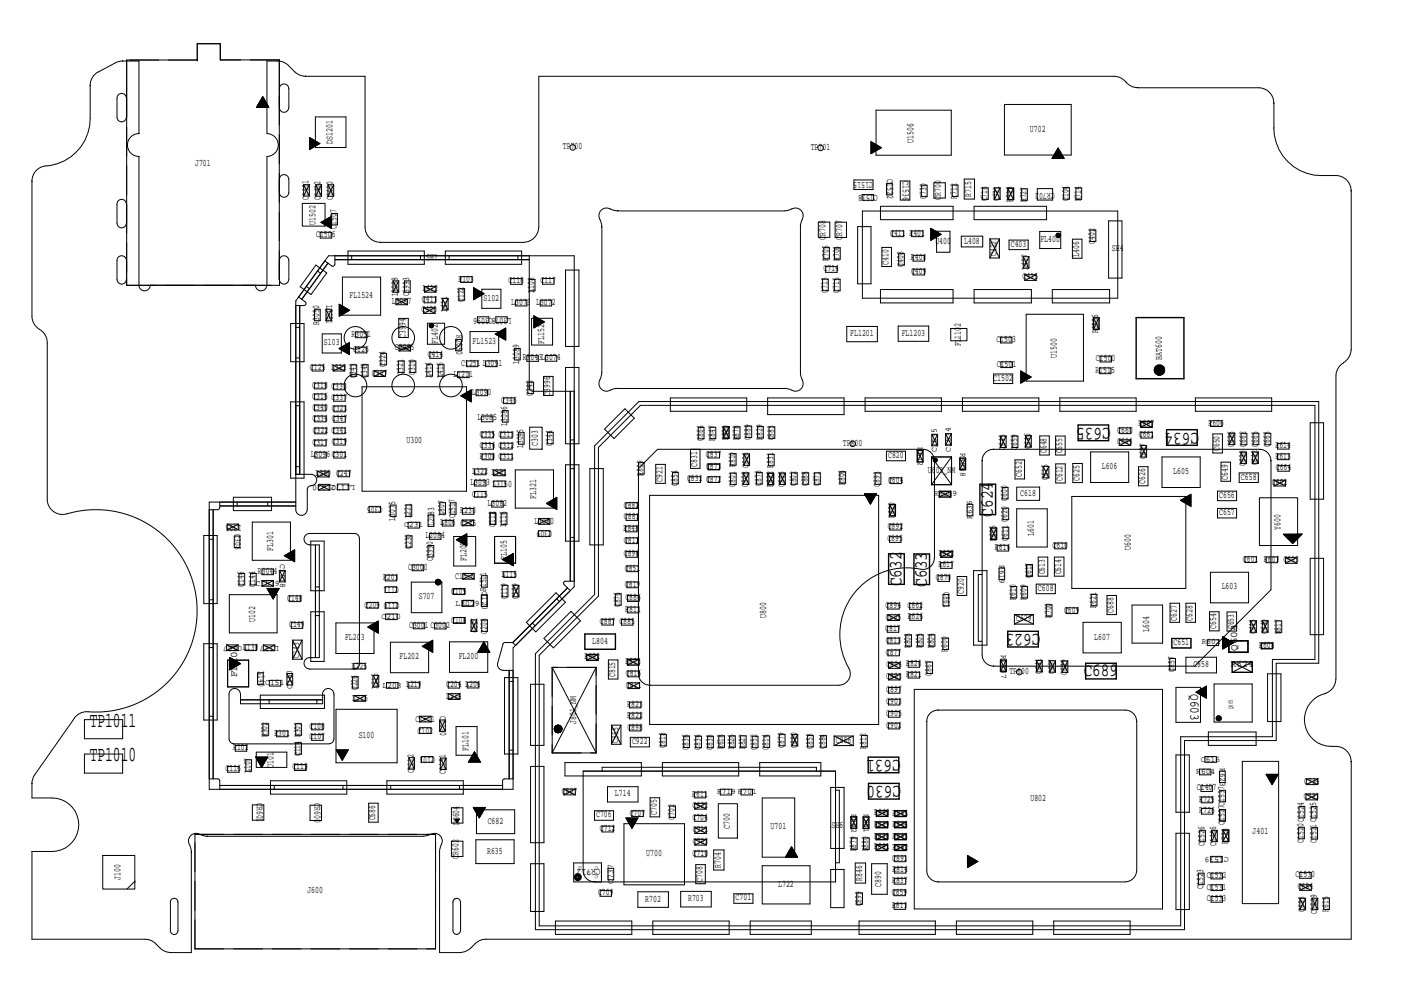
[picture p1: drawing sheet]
<svg xmlns="http://www.w3.org/2000/svg" width="297mm" height="210mm" viewBox="0 0 297 210" stroke-linecap="round" stroke-linejoin="round" font-family="sans-serif">
<defs><g id="words">
<g font-size="4.5">
<text x="18.9" y="153">TP1011</text>
<text x="18.9" y="160.2">TP1010</text>
</g>
<g font-size="4">
<text x="233.8" y="90.1" transform="rotate(180 233.8 90.1)">C635</text>
<text x="252.5" y="91.1" transform="rotate(180 252.5 91.1)">C634</text>
<text x="209" y="108.8" transform="rotate(-90 209 108.8)">C624</text>
<text x="189.8" y="123.4" transform="rotate(-90 189.8 123.4)">C632</text>
<text x="195.1" y="123.5" transform="rotate(-90 195.1 123.5)">C633</text>
<text x="219" y="133.5" transform="rotate(180 219 133.5)">C623</text>
<text x="228.1" y="142.3">C689</text>
<text x="189.6" y="160" transform="rotate(180 189.6 160)">C631</text>
<text x="189.7" y="165.5" transform="rotate(180 189.7 165.5)">C630</text>
</g>
<text font-size="2.8" x="250.6" y="146.1" transform="rotate(90 250.6 146.1)">Q603</text>
<g font-size="2.1">
<text x="216.8" y="27.7">U702</text>
<text x="41.1" y="35.1">J701</text>
<text x="70" y="30.3" transform="rotate(-90 70 30.3)">DS1201</text>
<text x="118.5" y="31.5">TP700</text>
<text x="170.7" y="31.6">TP701</text>
<text x="192.3" y="30" transform="rotate(-90 192.3 30)">U1506</text>
<text x="183.8" y="38.4" transform="rotate(180 183.8 38.4)">C1515</text>
<text x="184.8" y="41.1" transform="rotate(180 184.8 41.1)">C1538</text>
<text x="186.8" y="37.7" transform="rotate(90 186.8 37.7)">C1522</text>
<text x="190.1" y="38.1" transform="rotate(90 190.1 38.1)">C1536</text>
<text x="195" y="41.8" transform="rotate(-90 195 41.8)">C730</text>
<text x="201.5" y="41.8" transform="rotate(-90 201.5 41.8)">R712</text>
<text x="204.5" y="41.4" transform="rotate(-90 204.5 41.4)">R715</text>
<text x="222.1" y="40.6" transform="rotate(180 222.1 40.6)">CR702</text>
<text x="64.9" y="42.1" transform="rotate(-90 64.9 42.1)">C1401</text>
<text x="66.4" y="47.3" transform="rotate(-90 66.4 47.3)">U1502</text>
<text x="67.5" y="42.2" transform="rotate(-90 67.5 42.2)">C1402</text>
<text x="70" y="42.2" transform="rotate(-90 70 42.2)">C1400</text>
<text x="198.1" y="42.1" transform="rotate(-90 198.1 42.1)">CR700</text>
<text x="207.8" y="42.4" transform="rotate(-90 207.8 42.4)">C718</text>
<text x="210.3" y="42.4" transform="rotate(-90 210.3 42.4)">C731</text>
<text x="213.2" y="42.5" transform="rotate(-90 213.2 42.5)">R713</text>
<text x="216.1" y="42.6" transform="rotate(-90 216.1 42.6)">R727</text>
<text x="224.9" y="42.4" transform="rotate(-90 224.9 42.4)">C104</text>
<text x="227.5" y="42.4" transform="rotate(-90 227.5 42.4)">R714</text>
<text x="66.5" y="49.9">C1506</text>
<text x="70.8" y="48.2" transform="rotate(-90 70.8 48.2)">C1507</text>
<text x="173.8" y="50.4" transform="rotate(-90 173.8 50.4)">CR708</text>
<text x="177.3" y="50.5" transform="rotate(-90 177.3 50.5)">CR707</text>
<text x="187.4" y="49.6">C411 R401</text>
<text x="196.9" y="51.3">U400</text>
<text x="203" y="51.3">L408</text>
<text x="209.8" y="54" transform="rotate(-90 209.8 54)">C422</text>
<text x="212.8" y="51.9">C403</text>
<text x="219" y="50.9">FL400</text>
<text x="230.5" y="51.3" transform="rotate(-90 230.5 51.3)">C402</text>
<text x="234.1" y="52.9">SH4</text>
<text x="89.7" y="54.7">SH1</text>
<text x="96.5" y="59.3">R103</text>
<text x="107.1" y="59.6">C118</text>
<text x="113.8" y="59.6">C117</text>
<text x="173.4" y="57.2">C714</text>
<text x="174.4" y="55" transform="rotate(-90 174.4 55)">R705</text>
<text x="176.7" y="55" transform="rotate(-90 176.7 55)">R706</text>
<text x="187.1" y="55.8" transform="rotate(-90 187.1 55.8)">C410</text>
<text x="190.2" y="56.3" transform="rotate(-90 190.2 56.3)">C408</text>
<text x="191.8" y="54.8">R400</text>
<text x="191.8" y="57.7">C409</text>
<text x="215.3" y="58.8">C415</text>
<text x="216.4" y="56.9" transform="rotate(-90 216.4 56.9)">L407</text>
<text x="227.2" y="54" transform="rotate(-90 227.2 54)">L406</text>
<text x="68.7" y="64.2" transform="rotate(90 68.7 64.2)">L3151</text>
<text x="73.6" y="62.7">FL1524</text>
<text x="82.5" y="63.9">L3087</text>
<text x="83.8" y="62.4" transform="rotate(-90 83.8 62.4)">L3088</text>
<text x="86.2" y="62.4" transform="rotate(-90 86.2 62.4)">C3993</text>
<text x="88.7" y="65.8">C400</text>
<text x="88.8" y="63.6">C413</text>
<text x="88.9" y="61.3">L412</text>
<text x="94.1" y="65.7" transform="rotate(-90 94.1 65.7)">L411</text>
<text x="97.6" y="63.6" transform="rotate(-90 97.6 63.6)">C122</text>
<text x="101.8" y="63.3">S102</text>
<text x="107.6" y="64.2">L3073</text>
<text x="112.4" y="61.7" transform="rotate(-90 112.4 61.7)">L108</text>
<text x="112.9" y="64.2">L3072</text>
<text x="174.2" y="61.6" transform="rotate(-90 174.2 61.6)">C713</text>
<text x="176.7" y="61.7" transform="rotate(-90 176.7 61.7)">C715</text>
<text x="67.2" y="68.4" transform="rotate(-90 67.2 68.4)">R3050</text>
<text x="74" y="70.9">R3051</text>
<text x="85.3" y="71.1" transform="rotate(-90 85.3 71.1)">C3994</text>
<text x="96.1" y="70.6" transform="rotate(90 96.1 70.6)">R2050</text>
<text x="107.7" y="66.9" transform="rotate(180 107.7 66.9)">L3078C3096</text>
<text x="179" y="70.7">FL1201</text>
<text x="189.8" y="70.7">FL1203</text>
<text x="231.2" y="70.2" transform="rotate(-90 231.2 70.2)">R1506</text>
<text x="65.3" y="77.9">C125 L113</text>
<text x="68.2" y="72.7">S103</text>
<text x="74.4" y="74.1">C126</text>
<text x="81.2" y="77.3" transform="rotate(-90 81.2 77.3)">C324</text>
<text x="83.1" y="73.7">C3995</text>
<text x="90" y="75.2">C414</text>
<text x="92.2" y="72.3" transform="rotate(-90 92.2 72.3)">FL402</text>
<text x="97.1" y="77.1">C1251 L3091</text>
<text x="99.5" y="72.4">FL1523</text>
<text x="109.3" y="76.6" transform="rotate(-90 109.3 76.6)">L3089</text>
<text x="110" y="75.9">R3043L3074</text>
<text x="114.5" y="72.3" transform="rotate(-90 114.5 72.3)">FL1521</text>
<text x="202.3" y="72.9" transform="rotate(-90 202.3 72.9)">FL1102</text>
<text x="209.8" y="72">C1503</text>
<text x="209.8" y="77.2">C1501</text>
<text x="222.5" y="75.3" transform="rotate(-90 222.5 75.3)">U1500</text>
<text x="230.7" y="76">C1500</text>
<text x="244.6" y="75.8" transform="rotate(-90 244.6 75.8)">BAT600</text>
<text x="65.7" y="84">C316 C337</text>
<text x="65.7" y="81.7">C318 C333</text>
<text x="74.9" y="79.7" transform="rotate(-90 74.9 79.7)">C343</text>
<text x="77.3" y="79.7" transform="rotate(-90 77.3 79.7)">C345</text>
<text x="78.3" y="79.1">C307</text>
<text x="84.9" y="78.8" transform="rotate(-90 84.9 78.8)">C321</text>
<text x="87.3" y="78.9" transform="rotate(-90 87.3 78.9)">C310</text>
<text x="90.9" y="79.6" transform="rotate(-90 90.9 79.6)">L414</text>
<text x="93.3" y="79.6" transform="rotate(-90 93.3 79.6)">L415</text>
<text x="95.5" y="79.3">L1211</text>
<text x="99.4" y="83.1">L3090</text>
<text x="112.1" y="83.3" transform="rotate(-90 112.1 83.3)">C342</text>
<text x="115.8" y="83.3" transform="rotate(-90 115.8 83.3)">C3996</text>
<text x="209.1" y="80.1">C1502</text>
<text x="230.6" y="78.5">R1515</text>
<text x="65.8" y="86.3">C340 C323</text>
<text x="65.8" y="88.6">C334 C347</text>
<text x="100.5" y="88.5">L3085</text>
<text x="105.5" y="84.8">C346</text>
<text x="106.8" y="89.7" transform="rotate(-90 106.8 89.7)">L3086</text>
<text x="239.7" y="89.7">R607</text>
<text x="254.4" y="89.6">R606</text>
<text x="65.8" y="93.7">C317 C319</text>
<text x="65.8" y="91.1">C322 C341</text>
<text x="85.6" y="93.2">U300</text>
<text x="101" y="92">C335 C313</text>
<text x="101" y="94.4">C336 C312</text>
<text x="110.1" y="94.4" transform="rotate(-90 110.1 94.4)">L3095</text>
<text x="113.2" y="93.9" transform="rotate(-90 113.2 93.9)">C303</text>
<text x="116.3" y="93.9" transform="rotate(-90 116.3 93.9)">C344</text>
<text x="148" y="92.8" transform="rotate(-90 148 92.8)">C864</text>
<text x="150.5" y="92.8" transform="rotate(-90 150.5 92.8)">R847</text>
<text x="153.3" y="92.7" transform="rotate(-90 153.3 92.7)">R800</text>
<text x="155.6" y="92.7" transform="rotate(-90 155.6 92.7)">R878</text>
<text x="158" y="92.6" transform="rotate(-90 158 92.6)">C889</text>
<text x="160.5" y="92.7" transform="rotate(-90 160.5 92.7)">R829</text>
<text x="162.9" y="92.7" transform="rotate(-90 162.9 92.7)">C883</text>
<text x="177.4" y="93.9">TP800</text>
<text x="211.6" y="94.7" transform="rotate(-90 211.6 94.7)">C645</text>
<text x="214.1" y="94.7" transform="rotate(-90 214.1 94.7)">C659</text>
<text x="216.9" y="94.6" transform="rotate(-90 216.9 94.6)">C646</text>
<text x="220.3" y="95.4" transform="rotate(-90 220.3 95.4)">C648</text>
<text x="223.6" y="95.5" transform="rotate(-90 223.6 95.5)">C655</text>
<text x="235.2" y="93.6">C644</text>
<text x="235.2" y="91.1">C660</text>
<text x="239.7" y="92">C661</text>
<text x="256.7" y="95" transform="rotate(-90 256.7 95)">C650</text>
<text x="259.8" y="94" transform="rotate(-90 259.8 94)">C636</text>
<text x="262.3" y="94.1" transform="rotate(-90 262.3 94.1)">C662</text>
<text x="264.8" y="94.1" transform="rotate(-90 264.8 94.1)">C665</text>
<text x="267.3" y="94.1" transform="rotate(-90 267.3 94.1)">C663</text>
<text x="268.5" y="94.3">R614</text>
<text x="65.4" y="96.2">L3096C301</text>
<text x="66.4" y="100.2">L250 C247</text>
<text x="99.4" y="99.9">L322 L301</text>
<text x="101" y="96.6">R300 C311</text>
<text x="135.4" y="100.3" transform="rotate(-90 135.4 100.3)">R809</text>
<text x="139.5" y="101.4" transform="rotate(-90 139.5 101.4)">C921</text>
<text x="144.6" y="101.4">C832 C872</text>
<text x="146.8" y="98.3" transform="rotate(-90 146.8 98.3)">C831</text>
<text x="148.6" y="96.2">C837</text>
<text x="148.6" y="98.7">C873</text>
<text x="186.9" y="101.6">C604</text>
<text x="187" y="96.4">C820</text>
<text x="195.3" y="99.5">U603_NM</text>
<text x="215.1" y="100.5" transform="rotate(-90 215.1 100.5)">C652</text>
<text x="220.6" y="101" transform="rotate(-90 220.6 101)">C615</text>
<text x="223.7" y="101.3" transform="rotate(-90 223.7 101.3)">C612</text>
<text x="227.2" y="101.2" transform="rotate(-90 227.2 101.2)">C625</text>
<text x="231.9" y="98.8">L606</text>
<text x="241.1" y="101.9" transform="rotate(-90 241.1 101.9)">C626</text>
<text x="241.2" y="96.7" transform="rotate(-90 241.2 96.7)">C637</text>
<text x="247" y="99.8">L605</text>
<text x="258.5" y="101" transform="rotate(-90 258.5 101)">C649</text>
<text x="261.2" y="101">C658</text>
<text x="262.2" y="98" transform="rotate(-90 262.2 98)">C638</text>
<text x="264.7" y="98" transform="rotate(-90 264.7 98)">C642</text>
<text x="268.5" y="96.6">R613</text>
<text x="268.6" y="99">C664</text>
<text x="80.5" y="106.8" transform="rotate(180 80.5 106.8)">C305</text>
<text x="99" y="102.1">L3093 L3150</text>
<text x="99.4" y="104.6">C115</text>
<text x="102.7" y="106.6">L3082</text>
<text x="112.9" y="105" transform="rotate(-90 112.9 105)">FL321</text>
<text x="131.3" y="106.8">C882</text>
<text x="142.6" y="102.3" transform="rotate(-90 142.6 102.3)">C854</text>
<text x="154.8" y="102.5" transform="rotate(-90 154.8 102.5)">C801 R810</text>
<text x="157.4" y="102.4" transform="rotate(-90 157.4 102.4)">C808 C806</text>
<text x="160.3" y="102.4" transform="rotate(-90 160.3 102.4)">C878</text>
<text x="162.7" y="102.5" transform="rotate(-90 162.7 102.5)">R832 R831</text>
<text x="165.1" y="102.4" transform="rotate(-90 165.1 102.4)">C866</text>
<text x="167.6" y="102.4" transform="rotate(-90 167.6 102.4)">C802</text>
<text x="170" y="102.4" transform="rotate(-90 170 102.4)">C888</text>
<text x="172.5" y="102.4" transform="rotate(-90 172.5 102.4)">C871</text>
<text x="177.8" y="102.2" transform="rotate(-90 177.8 102.2)">R806</text>
<text x="185.2" y="102.4" transform="rotate(-90 185.2 102.4)">C893</text>
<text x="214.8" y="104.4">C618</text>
<text x="256.7" y="104.8">C656</text>
<text x="267.8" y="102.1">C602</text>
<text x="49.4" y="112.4" transform="rotate(90 49.4 112.4)">C308</text>
<text x="50.8" y="110.5" transform="rotate(180 50.8 110.5)">L305</text>
<text x="83.2" y="109.6" transform="rotate(-90 83.2 109.6)">L3075</text>
<text x="86.5" y="109.2" transform="rotate(-90 86.5 109.2)">L221</text>
<text x="89.6" y="113.3">L2084</text>
<text x="91.4" y="110.8" transform="rotate(-90 91.4 110.8)">L2083</text>
<text x="92.7" y="110.6">L806 C225</text>
<text x="93.6" y="108.7" transform="rotate(-90 93.6 108.7)">L807</text>
<text x="95.8" y="109.1" transform="rotate(-90 95.8 109.1)">C1517</text>
<text x="96.9" y="108.1">R230</text>
<text x="104.2" y="110.9" transform="rotate(-90 104.2 110.9)">C112</text>
<text x="106.5" y="110.9" transform="rotate(-90 106.5 110.9)">L116</text>
<text x="112.5" y="110.4">L3080</text>
<text x="116.2" y="111.8" transform="rotate(180 116.2 111.8)">C309</text>
<text x="131.3" y="111.8">R848</text>
<text x="131.4" y="109.3">C881</text>
<text x="186.9" y="111.4">C892</text>
<text x="188.3" y="109.1" transform="rotate(-90 188.3 109.1)">R620</text>
<text x="209.7" y="113.9" transform="rotate(-90 209.7 113.9)">R605</text>
<text x="212.2" y="113.9" transform="rotate(-90 212.2 113.9)">C611 C620 C600</text>
<text x="217.7" y="112.8" transform="rotate(-90 217.7 112.8)">L601</text>
<text x="256.7" y="108.5">C657</text>
<text x="269.6" y="111.5" transform="rotate(-90 269.6 111.5)">Y600</text>
<text x="57.5" y="116" transform="rotate(-90 57.5 116)">FL301</text>
<text x="85.9" y="120">C3000</text>
<text x="86.5" y="115.7" transform="rotate(-90 86.5 115.7)">C230</text>
<text x="91.1" y="118.1" transform="rotate(-90 91.1 118.1)">C3990</text>
<text x="98.2" y="118.2" transform="rotate(-90 98.2 118.2)">FL205</text>
<text x="106.7" y="117.8" transform="rotate(-90 106.7 117.8)">FL105</text>
<text x="131.3" y="117.1">C896</text>
<text x="131.4" y="114.2">C812</text>
<text x="186.8" y="114">C895</text>
<text x="197.6" y="119.4">R617</text>
<text x="197.6" y="117.1">R622</text>
<text x="209.5" y="115.8">R616</text>
<text x="221.6" y="115.4">C610</text>
<text x="238" y="115.8" transform="rotate(-90 238 115.8)">U600</text>
<text x="261.6" y="118.2">C601 R603 C603</text>
<text x="51.3" y="123.6" transform="rotate(-90 51.3 123.6)">C146</text>
<text x="53.7" y="123.6" transform="rotate(-90 53.7 123.6)">C144</text>
<text x="54.3" y="120.8">R3044</text>
<text x="80.6" y="122.1">R203</text>
<text x="84" y="123.7" transform="rotate(180 84 123.7)">C111</text>
<text x="95" y="125">C105</text>
<text x="95.8" y="121.9">C1516</text>
<text x="102.4" y="124.5" transform="rotate(-90 102.4 124.5)">R1511</text>
<text x="105.6" y="121.4">L115</text>
<text x="131.5" y="120.1">C851</text>
<text x="131.5" y="123.6">C819</text>
<text x="197" y="122.2">C870</text>
<text x="198.7" y="124.7" transform="rotate(90 198.7 124.7)">C861</text>
<text x="202.9" y="125" transform="rotate(-90 202.9 125)">C920</text>
<text x="217.1" y="121.8" transform="rotate(-90 217.1 121.8)">C617</text>
<text x="218.5" y="124.4">C608</text>
<text x="220" y="120.9" transform="rotate(-90 220 120.9)">C613</text>
<text x="223.4" y="120.9" transform="rotate(-90 223.4 120.9)">C614</text>
<text x="257.2" y="124.1">L603</text>
<text x="53.7" y="130.9" transform="rotate(-90 53.7 130.9)">U102</text>
<text x="60.4" y="126.5">C148</text>
<text x="76.7" y="127.9">C209</text>
<text x="84.1" y="127" transform="rotate(180 84.1 127)">C110</text>
<text x="88.2" y="126.2">S707</text>
<text x="95" y="131.1">C106</text>
<text x="99.3" y="130" transform="rotate(90 99.3 130)">L209</text>
<text x="106.8" y="126.1" transform="rotate(-90 106.8 126.1)">C119</text>
<text x="109.1" y="126.1" transform="rotate(-90 109.1 126.1)">C109</text>
<text x="126.3" y="131.4">C887 C885</text>
<text x="130.6" y="127.9" transform="rotate(-90 130.6 127.9)">C876</text>
<text x="131.6" y="128.8">R811</text>
<text x="131.7" y="126.4">C886</text>
<text x="161.3" y="130" transform="rotate(-90 161.3 130)">U800</text>
<text x="186.4" y="128">C894 C862</text>
<text x="186.5" y="130.5">C605 R626</text>
<text x="213.8" y="126.3" transform="rotate(-90 213.8 126.3)">R610</text>
<text x="213.9" y="130.8">C629</text>
<text x="216.1" y="126.3" transform="rotate(-90 216.1 126.3)">R609</text>
<text x="221.3" y="130.2" transform="rotate(-90 221.3 130.2)">R700</text>
<text x="224" y="129">C609</text>
<text x="230.7" y="128" transform="rotate(-90 230.7 128)">R621</text>
<text x="234.4" y="129" transform="rotate(-90 234.4 129)">C688</text>
<text x="247.7" y="130.7" transform="rotate(-90 247.7 130.7)">C627</text>
<text x="251.1" y="130.7" transform="rotate(-90 251.1 130.7)">C628</text>
<text x="51.1" y="136.8">L138</text>
<text x="60.9" y="132.1">C149</text>
<text x="72.6" y="134.8">FL203</text>
<text x="86.1" y="132.2">C3001 C3002</text>
<text x="102.5" y="133.4" transform="rotate(-90 102.5 133.4)">C208</text>
<text x="124.7" y="135.5">L804</text>
<text x="186.3" y="132.9">C817</text>
<text x="186.5" y="135.3">C813</text>
<text x="186.5" y="137.9">C877</text>
<text x="191.7" y="136.5" transform="rotate(-90 191.7 136.5)">R808</text>
<text x="194.2" y="136.5" transform="rotate(-90 194.2 136.5)">R805</text>
<text x="196.6" y="136.5" transform="rotate(-90 196.6 136.5)">R804</text>
<text x="199.5" y="137.2" transform="rotate(-90 199.5 137.2)">R600</text>
<text x="230.4" y="134.6">L607</text>
<text x="241.9" y="133.1" transform="rotate(-90 241.9 133.1)">L604</text>
<text x="247.1" y="135.8">C651</text>
<text x="256.1" y="132.5" transform="rotate(-90 256.1 132.5)">C654</text>
<text x="259.7" y="132.5" transform="rotate(-90 259.7 132.5)">C653</text>
<text x="260.5" y="137.1" transform="rotate(-90 260.5 137.1)">Q604</text>
<text x="264.3" y="133.6" transform="rotate(-90 264.3 133.6)">C643</text>
<text x="265.1" y="136.4">R608</text>
<text x="266.8" y="133.5" transform="rotate(-90 266.8 133.5)">C640</text>
<text x="269.6" y="133.6" transform="rotate(-90 269.6 133.6)">R817</text>
<text x="49.9" y="142.6" transform="rotate(-90 49.9 142.6)">FL103</text>
<text x="54.4" y="141.2" transform="rotate(90 54.4 141.2)">L140</text>
<text x="63" y="138.4" transform="rotate(-90 63 138.4)">C143</text>
<text x="74" y="140.9">L225</text>
<text x="84.1" y="138.8">FL202</text>
<text x="96.6" y="138.7">FL200</text>
<text x="123" y="138.8">R802</text>
<text x="129.5" y="142.6" transform="rotate(-90 129.5 142.6)">C815</text>
<text x="131.7" y="139.8">R803</text>
<text x="131.7" y="142.3">C816</text>
<text x="186.6" y="143">C803 R821</text>
<text x="186.6" y="140.5">C804 R820</text>
<text x="196.1" y="142.2" transform="rotate(-90 196.1 142.2)">C867</text>
<text x="212.5" y="141.9">TP600</text>
<text x="219.2" y="141.9" transform="rotate(-90 219.2 141.9)">C641</text>
<text x="222" y="142" transform="rotate(-90 222 142)">C607</text>
<text x="224.6" y="142" transform="rotate(-90 224.6 142)">C639</text>
<text x="247.3" y="141.5" transform="rotate(-90 247.3 141.5)">C857</text>
<text x="251.2" y="140.4">C858</text>
<text x="259.1" y="140.5">R624</text>
<text x="74.2" y="147.7">L216</text>
<text x="75.2" y="145.4" transform="rotate(-90 75.2 145.4)">C226</text>
<text x="79.5" y="145.1" transform="rotate(-90 79.5 145.1)">L215</text>
<text x="85.5" y="144.7">L219</text>
<text x="93.9" y="144.7">C204 L206</text>
<text x="93.9" y="147.1">L214</text>
<text x="131.8" y="144.8">C811</text>
<text x="132.1" y="148.8">R823</text>
<text x="186.6" y="145.7">C897</text>
<text x="186.6" y="148.2">C903</text>
<text x="56.3" y="155.2" transform="rotate(-90 56.3 155.2)">R302</text>
<text x="57.8" y="154.9">R301</text>
<text x="65.1" y="153.4">C108</text>
<text x="65.2" y="155.7">C107</text>
<text x="75.5" y="155.4">S100</text>
<text x="87.4" y="151.9">C1111</text>
<text x="87.9" y="154.5">C102</text>
<text x="92.7" y="150.7" transform="rotate(90 92.7 150.7)">C1110</text>
<text x="121.3" y="152.4" transform="rotate(-90 121.3 152.4)">J801_NM</text>
<text x="132.1" y="151.1">R822</text>
<text x="132.1" y="153.7">C898</text>
<text x="186.6" y="153.2">C902</text>
<text x="186.6" y="150.8">C905</text>
<text x="49.1" y="157.9">R102</text>
<text x="57.6" y="161.6" transform="rotate(-90 57.6 161.6)">U101</text>
<text x="61.5" y="162">C113</text>
<text x="63.2" y="159.2" transform="rotate(-90 63.2 159.2)">C114 R303</text>
<text x="91.6" y="159.4" transform="rotate(180 91.6 159.4)">C103</text>
<text x="98.6" y="158.1" transform="rotate(-90 98.6 158.1)">FL101</text>
<text x="130.1" y="156.3" transform="rotate(-90 130.1 156.3)">C855</text>
<text x="133.1" y="156.6">C922</text>
<text x="140.1" y="157.5" transform="rotate(-90 140.1 157.5)">C818</text>
<text x="144.9" y="157.8" transform="rotate(-90 144.9 157.8)">C836</text>
<text x="147.5" y="157.9" transform="rotate(-90 147.5 157.9)">C834</text>
<text x="150" y="157.9" transform="rotate(-90 150 157.9)">C838</text>
<text x="152.3" y="157.8" transform="rotate(-90 152.3 157.8)">R618</text>
<text x="154.6" y="157.8" transform="rotate(-90 154.6 157.8)">R826</text>
<text x="156.9" y="157.8" transform="rotate(-90 156.9 157.8)">R827</text>
<text x="159.4" y="157.9" transform="rotate(-90 159.4 157.9)">C852</text>
<text x="161.8" y="157.8" transform="rotate(-90 161.8 157.8)">C814</text>
<text x="165.1" y="157.5" transform="rotate(-90 165.1 157.5)">C879</text>
<text x="167.7" y="157.5" transform="rotate(-90 167.7 157.5)">C880</text>
<text x="171" y="157.7" transform="rotate(-90 171 157.7)">C853</text>
<text x="173.8" y="157.8" transform="rotate(-90 173.8 157.8)">C884</text>
<text x="176" y="156.4">C856</text>
<text x="182.4" y="157.7" transform="rotate(-90 182.4 157.7)">R812</text>
<text x="47.5" y="162.4">C116</text>
<text x="52.7" y="162.8" transform="rotate(-90 52.7 162.8)">L107</text>
<text x="87.1" y="162.8" transform="rotate(-90 87.1 162.8)">C1112</text>
<text x="93.8" y="162.9" transform="rotate(-90 93.8 162.9)">C1151</text>
<text x="118.3" y="167.2">C807</text>
<text x="129.5" y="167.6">L714</text>
<text x="145.7" y="167.8">R611</text>
<text x="252" y="166.4">C1407</text>
<text x="274.5" y="165">C734</text>
<text x="54.1" y="169" transform="rotate(90 54.1 169)">CR601</text>
<text x="66.2" y="169.1" transform="rotate(90 66.2 169.1)">CR600</text>
<text x="79" y="172.7" transform="rotate(-90 79 172.7)">C686</text>
<text x="96.6" y="173.8" transform="rotate(-90 96.6 173.8)">DS604</text>
<text x="102.7" y="173.4">C682</text>
<text x="125.5" y="172.1">C706</text>
<text x="132.6" y="171.7">C707</text>
<text x="138.3" y="171.6" transform="rotate(-90 138.3 171.6)">C705</text>
<text x="142" y="172.6" transform="rotate(-90 142 172.6)">C702</text>
<text x="145.8" y="172.7">C704</text>
<text x="145.8" y="170.2">C622</text>
<text x="184" y="171.7">R840 R845</text>
<text x="216.9" y="168.7">U802</text>
<text x="252.4" y="168.8">R725</text>
<text x="252.5" y="171.2">R726</text>
<text x="257.8" y="173.7" transform="rotate(-90 257.8 173.7)">C1527C1537</text>
<text x="274.5" y="168.2">C733</text>
<text x="102.5" y="179.7">R635</text>
<text x="126.3" y="175">C712</text>
<text x="145.8" y="177.7">C703</text>
<text x="145.8" y="175.3">C711</text>
<text x="153.6" y="174.5" transform="rotate(-90 153.6 174.5)">C700</text>
<text x="162.2" y="174.6">U701</text>
<text x="175" y="174.4">SH6</text>
<text x="180.2" y="179.3" transform="rotate(-90 180.2 179.3)">R879</text>
<text x="182.8" y="179.3" transform="rotate(-90 182.8 179.3)">R880</text>
<text x="184" y="178.8">R841 R842</text>
<text x="184" y="174.1">R839 R844</text>
<text x="184" y="176.6">R838 R843</text>
<text x="253.6" y="178.1" transform="rotate(-90 253.6 178.1)">C1526</text>
<text x="256.1" y="178.1" transform="rotate(-90 256.1 178.1)">C1406</text>
<text x="258.5" y="177.6" transform="rotate(-90 258.5 177.6)">R728</text>
<text x="263.7" y="175.7">J401</text>
<text x="274.4" y="177.5" transform="rotate(-90 274.4 177.5)">C1520C1524</text>
<text x="277.2" y="177.5" transform="rotate(-90 277.2 177.5)">C1521C1525</text>
<text x="25.4" y="185.3" transform="rotate(-90 25.4 185.3)">J100</text>
<text x="96.5" y="180.8" transform="rotate(-90 96.5 180.8)">CR602</text>
<text x="126.4" y="183" transform="rotate(180 126.4 183)">CR712</text>
<text x="136.1" y="180.3">U700</text>
<text x="145.8" y="180.2">C710</text>
<text x="147.9" y="185.7" transform="rotate(-90 147.9 185.7)">C708</text>
<text x="151.7" y="182.7" transform="rotate(-90 151.7 182.7)">R704</text>
<text x="181.5" y="185.5" transform="rotate(-90 181.5 185.5)">R846</text>
<text x="187.8" y="185.9">R837</text>
<text x="187.8" y="181.2">C891</text>
<text x="187.9" y="183.6">R814</text>
<text x="254.1" y="184.8">C1532</text>
<text x="272.8" y="184.7">C1530</text>
<text x="64.7" y="188.1">J600</text>
<text x="125.9" y="188.5">C709</text>
<text x="135.8" y="189.8">R702</text>
<text x="144.9" y="189.7">R703</text>
<text x="154.9" y="189.6">C701</text>
<text x="163.8" y="186.7">L722</text>
<text x="181.4" y="190.8" transform="rotate(-90 181.4 190.8)">C899</text>
<text x="185.5" y="186.7" transform="rotate(-90 185.5 186.7)">C890</text>
<text x="187.7" y="188.4">C859</text>
<text x="187.8" y="191.3">R813</text>
<text x="253.3" y="187.1" transform="rotate(-90 253.3 187.1)">C1523</text>
<text x="254.1" y="189.7">C1533</text>
<text x="254.1" y="187.3">C1531</text>
<text x="273.2" y="187.3">C684</text>
<text x="274.6" y="192" transform="rotate(-90 274.6 192)">C683</text>
<text x="279.7" y="191.9" transform="rotate(-90 279.7 191.9)">R615</text>
<text x="277.2" y="192.4" transform="rotate(-90 277.2 192.4)">C1529</text>
</g>
<g font-size="1.8">
<text x="193.2" y="94.2" transform="rotate(90 193.2 94.2)">R612</text>
<text x="197.2" y="95.2" transform="rotate(-90 197.2 95.2)">C1535</text>
<text x="200.1" y="95.1" transform="rotate(-90 200.1 95.1)">C1534</text>
<text x="202.2" y="95.3" transform="rotate(90 202.2 95.3)">R3048</text>
<text x="70.8" y="102.1" transform="rotate(180 70.8 102.1)">C1220</text>
<text x="74.8" y="102" transform="rotate(180 74.8 102)">L1172</text>
<text x="196.6" y="104.5">R3049</text>
<text x="85.1" y="111">C231</text>
<text x="204.7" y="109.3" transform="rotate(-90 204.7 109.3)">R636</text>
<text x="58.9" y="118.7" transform="rotate(90 58.9 118.7)">C1518</text>
<text x="210.4" y="118.9" transform="rotate(90 210.4 118.9)">R619</text>
<text x="53.8" y="123.3">C1519</text>
<text x="101.5" y="124.4" transform="rotate(90 101.5 124.4)">C120</text>
<text x="80.3" y="130.3">C210</text>
<text x="95.9" y="127.5">L3079</text>
<text x="51" y="135.9" transform="rotate(180 51 135.9)">C127</text>
<text x="58.8" y="135.9" transform="rotate(180 58.8 135.9)">L117</text>
<text x="210.8" y="137.8" transform="rotate(90 210.8 137.8)">R1507</text>
<text x="253" y="135.6">R602</text>
<text x="55.8" y="144.3">C151</text>
<text x="61.5" y="145.1" transform="rotate(-90 61.5 145.1)">C150</text>
<text x="80.5" y="144.8">L203</text>
<text x="252.8" y="160.4">C616</text>
<text x="256.9" y="161.7" transform="rotate(90 256.9 161.7)">R623</text>
<text x="151" y="167.2">R719 R701</text>
<text x="251.8" y="163">R604</text>
<text x="179.3" y="171.3" transform="rotate(90 179.3 171.3)">R882</text>
<text x="181.9" y="171.3" transform="rotate(90 181.9 171.3)">R881</text>
<text x="258.7" y="180.4" transform="rotate(180 258.7 180.4)">C1539</text>
<text x="129.1" y="186.1" transform="rotate(-90 129.1 186.1)">C737</text>
</g>
<text font-size="1.4" x="259.6" y="149.3" transform="rotate(-90 259.6 149.3)">Q605</text>
<g font-size="1.1">
<text x="121.9" y="184.4" transform="rotate(90 121.9 184.4)">A1</text>
<text x="121.9" y="182.4" transform="rotate(90 121.9 182.4)">A3</text>
<text x="123.6" y="183.4" transform="rotate(90 123.6 183.4)">B2</text>
<text x="125.3" y="182.4" transform="rotate(90 125.3 182.4)">C3</text>
<text x="125.3" y="184.3" transform="rotate(90 125.3 184.3)">C1</text>
</g>
</g></defs>
<g fill="none" stroke="#000" stroke-width=".21">
<path d="M26.7 12.6h14.8v-3.4h4.9v3.4h12.4v47.5h-32.1zM41.5 12.6h.1M58.8 18.7a.99 .99 0 0 1 1-1 .99 .99 0 0 1 1 1v4a.98 .98 0 0 1-1 .9 .98 .98 0 0 1-1-.9M62.1 15.1a5.1 5.1 0 0 0-3.1-2.2l-2.8-.1v15.3a2.4 2.4 0 0 1 2.4 2.4 2.4 2.4 0 0 1-2.4 2.4v27.1M62.1 15.1l1.2 .8 1 .1 12.6 .1v31.7a3.2 3.2 0 0 0 3.2 3.2M237 17.3l-1.1-.9-1.4-.3h-121.1v31.7a3.2 3.2 0 0 1-3.2 3.2M237 17.3l1.1 .8 1.4 .4h25.5a3.2 3.2 0 0 1 3.2 3.2M26.6 20.7a.98 .98 0 0 0-1-1 .98 .98 0 0 0-1 1v4a.98 .98 0 0 0 1 1 .98 .98 0 0 0 1-1M26.6 20.7v4M54.1 22.5h2.5M54.1 22.4h2.4M54.2 22.4h2.2"/>
<path d="M54.2 22.3h2.2M54.3 22.2h2.1M54.3 22.1h2M54.4 22h1.9M54.4 21.9h1.8M54.5 21.8h1.7M54.5 21.8h1.6M54.6 21.7h1.5M54.6 21.6h1.4M54.6 21.5h1.4M54.7 21.4h1.2M54.8 21.3h1.1"/>
<path d="M54.8 21.3h1M54.8 21.2h1M54.9 21.1h.8M54.9 21h.8M55 20.9h.6M55.1 20.8h.5M55.1 20.7h.4M55.2 20.6h.2M55.2 20.5h.2M55.3 20.4h.1M55.3 20.4l1.3 2.2h-2.6zM58.8 37.8a.99 .99 0 0 1 1-1 .99 .99 0 0 1 1 1v2.8a.98 .98 0 0 1-1 .9 .98 .98 0 0 1-1-.9"/>
<path d="M63.9 38.9l1.2 2.4M63.9 38.9h1.2M63.9 38.9v2.4M65.1 38.9l-1.2 2.4M65.1 38.9v2.4M65.1 31.5h.1M65.1 31.4h.2M65.1 31.3h.4M65.1 31.2h.5M65.1 31.1h.7M65.1 31.1h.8M65.1 31h1"/>
<path d="M65.1 30.9h1.1M65.1 30.8h1.3M65.1 30.7h1.4M65.1 30.6h1.6M65.1 30.5h1.7M65.1 30.5h1.8M65.1 30.4h2M65.1 30.3h2.1M65.1 30.2h2.2M65.1 30.1h2.1M65.1 30h1.9M65.1 30h1.8"/>
<path d="M65.1 29.9h1.6M65.1 29.8h1.5M65.1 29.7h1.3M65.1 29.6h1.2M65.1 29.5h1.1M65.1 29.4h.9M65.1 29.4h.8M65.1 29.3h.6M65.1 29.2h.5M65.1 29.1h.3M65.1 29h.2M65.1 28.9l2.2 1.3-2.2 1.3z"/>
<path d="M66.4 24.6h6.4v6.5h-6.4zM66.5 38.9h1.2M66.5 38.9l1.2 2.4M66.5 38.9v2.4M67.7 38.9v2.4M67.7 38.9l-1.2 2.4M69 38.9h1.2M69 38.9l1.2 2.4M69 38.9v2.4M70.2 38.9v2.4M70.2 38.9l-1.2 2.4M179.8 37.9h4v2h-4z"/>
<path d="M183.4 32.3h.1M183.4 32.2h.2M183.4 32.2h.3M183.4 32.1h.5M183.4 32h.6M183.4 31.9h.8M183.4 31.8h.9M183.4 31.7h1.1M183.4 31.6h1.2M183.4 31.6h1.4M183.4 31.5h1.5M183.4 31.4h1.7"/>
<path d="M183.4 31.3h1.8M183.4 31.2h1.9M183.4 31.1h2.1M183.4 31h1.9M183.4 30.9h1.8M183.4 30.8h1.7M183.4 30.7h1.5M183.4 30.6h1.4M183.4 30.5h1.2M183.4 30.5h1.1M183.4 30.4h.9M183.4 30.3h.8"/>
<path d="M183.4 30.2h.6M183.4 30.1h.5M183.4 30h.3M183.4 30h.2M183.4 29.9h.1M183.4 29.8l2.2 1.3-2.2 1.3zM184.4 23.2h15.9v9.5h-15.9zM186.6 38.6h1.2v2.4h-1.2zM189.5 38.1h2v4h-2zM194 39h1.2v2.4h-1.2zM196.6 38.5h2.4v3.2h-2.4zM200.5 38.9h1.2v2.5h-1.2z"/>
<path d="M203 37.7h2.1v4.2h-2.1zM206.8 39.6h1.2v2.4h-1.2zM209.3 39.5l1.2 2.5M209.3 39.5h1.2M209.3 39.5v2.5M210.5 39.5v2.5M210.5 39.5l-1.2 2.5M211.5 22h14v10.6h-14zM212.2 39.6l1.2 2.4M213.4 39.6l-1.2 2.4M215.1 39.8h1.2v2.4h-1.2zM218.4 39.7h3.2v2.4h-3.2z"/>
<path d="M221.5 33.3h2.5M221.6 33.2h2.3M221.6 33.1h2.3M221.7 33h2.1M221.7 32.9h2.1M221.8 32.8h1.9M221.8 32.7h1.9M221.9 32.7h1.7M221.9 32.6h1.7M222 32.5h1.5M222 32.4h1.5M222.1 32.3h1.3"/>
<path d="M222.1 32.2h1.3M222.2 32.2h1.1M222.2 32.1h1.1M222.3 32h.9M222.3 31.9h.9M222.4 31.8h.7M222.4 31.7h.7M222.5 31.6h.5M222.6 31.5h.3M222.6 31.4h.3M222.7 31.3h.1M222.7 31.2h.1"/>
<path d="M222.8 31.2l1.2 2.2h-2.5zM223.9 39.5h1.2v2.4h-1.2zM226.5 39.6h1.2v2.4h-1.2zM268.2 21.7v5.2a10 10 0 0 0 10 10.1h3a3.2 3.2 0 0 1 3.2 3.2M26.6 54.8a.98 .98 0 0 0-1-1 .98 .98 0 0 0-1 1v4a.98 .98 0 0 0 1 1 .98 .98 0 0 0 1-1M26.6 43a.98 .98 0 0 0-1-1 .98 .98 0 0 0-1 1v4a.98 .98 0 0 0 1 1 .98 .98 0 0 0 1-1M26.6 43v4M26.6 54.8v4M58.8 54.8a.99 .99 0 0 1 1-1 .99 .99 0 0 1 1 1v4a.98 .98 0 0 1-1 1 .98 .98 0 0 1-1-1M63.6 42.8h4.8v4.8h-4.8zM63.9 41.3h1.2M66.5 41.3h1.2"/>
<path d="M66.5 55.8l2.3 1.7-3.3 4.5-2.3-1.6zM66.8 57l.7 .5M67.4 48.9h2.4v1.2h-2.4zM67.6 46.8h2.2M67.7 46.8h2.1M67.7 46.9h2.1M67.8 46.7h2M67.9 47h1.9M68 46.6h1.8M68 47.1h1.8M68.1 46.5h1.7M68.2 47.2h1.6"/>
<path d="M68.2 46.4h1.6M68.3 47.3h1.5M68.4 54.9l1.6 1.1h.3l.2-.3M68.4 46.3h1.4M68.4 47.3h1.4M68.5 46.2h1.3M68.6 47.4h1.2M68.7 46.2h1.1M68.7 47.5h1.1M68.8 46.1h1M68.9 47.6h.9M69 46h.8"/>
<path d="M69 47.7h.8M69 41.3h1.2M69.1 45.9h.7M69.2 47.8h.6M69.3 45.8h.5M69.3 47.9h.5M69.4 45.7h.4M69.5 47.9h.3M69.6 45.7h.2M69.6 48h.2M69.7 45.6h.1M69.8 45.6v2.5l-2.2-1.3"/>
<path d="M69.8 45.6l-2.2 1.2M69.8 44.9h1.2v2.4h-1.2zM70.5 53.8v1.9M70.5 54.7h40.9M72.1 58.3h8v8.1h-8zM73.3 52.9h16v2.7h-16zM74 53.8v.9M80.1 51h30.1M82.7 59.1l1.2 2.4M82.7 59.1v2.4M82.7 59.1h1.2M83.9 59.1v2.4h-1.2"/>
<path d="M83.9 59.1l-1.2 2.4M85.2 59.1h1.2v2.4h-1.2zM88.5 53.8v.9M93.7 52.9h16.1v2.7h-16.1zM94.5 53.8v.9M97 58.3h2.4v1.2h-2.4zM107.5 58.7h2.4v1.2h-2.4zM109 53.8v.9M111.4 53.8v27.8a.79 .79 0 0 0 .8 .8h8.7M111.4 58.8h1.2v2.4h-1.2M114.2 58.6h2.4v1.2h-2.4zM119.1 56.9h2.8v16h-2.8z"/>
<path d="M126.3 46.2l.4 1.6v30.6l-.1 .8a2.19 2.19 0 0 0-.1 2.7 1.76 1.76 0 0 0 2.3 .1l1.2-.2h35.2l1.2 .2a1.63 1.63 0 0 0 2 0 1.63 1.63 0 0 0 .5-2M130 44.4l-.8-.1a2.12 2.12 0 0 0-2.8 .1 1.63 1.63 0 0 0-.1 1.8M130 44.4h35.2M166.7 44l-1.5 .4M166.7 44a1.59 1.59 0 0 1 1.9 .3 1.59 1.59 0 0 1 .3 1.9M168.9 46.2l-.3 .7-.1 .8v30.7l.1 .8 .3 .8M172.3 46.8h2.4v3.2h-2.4zM173.2 58.8h1.2v2.4h-1.2zM173.4 52.1h1.2v2.4h-1.2zM173.8 56.1h2.4v1.2h-2.4zM175.7 58.8h1.2v2.4h-1.2zM175.7 52.2h1.2v2.4h-1.2z"/>
<path d="M175.8 46.8h2.4v3.2h-2.4zM180.5 47.7h2.9v12.1h-2.9zM181.5 41h2.4v1.2h-2.4zM181.5 44.4h53.8v18.4h-53.8zM185.4 43.4h15.2v2.8h-15.2zM185.6 52.1h2.1v4h-2.1zM187.8 48.6h2.4v1.2h-2.4zM189.2 53.4h1.2v2.4h-1.2zM191.9 48.6h2.4v1.2h-2.4zM192.2 53.8h2.4v1.2h-2.4zM192.2 56.7h2.4v1.2h-2.4zM195.9 50h1.2"/>
<path d="M195.9 49.9h1.3M195.9 49.8h1.5M195.9 49.7h1.6M195.9 49.6h1.8M195.9 49.5h1.9M195.9 49.4h2M195.9 49.4h2.2M195.9 49.3h2.1M195.9 49.2h2M195.9 49.1h1.8M195.9 50.5h.1M195.9 50.5h.3"/>
<path d="M195.9 50.4h.4M195.9 50.3h.6M195.9 50.2h.7M195.9 50.1h.9M195.9 50h1M195.9 49h1.7M195.9 48.9h1.6M195.9 48.9h1.4M195.9 48.8h1.3M195.9 48.7h1.1M195.9 48.6h1M195.9 48.5h.8"/>
<path d="M195.9 48.4h.7M195.9 48.3h.5M195.9 48.3h.4M195.9 48.2h.2M195.9 48.1h.1M195.9 48.1l2.2 1.2-2.2 1.3zM197.2 48.7h2.8v4.4h-2.8zM202.4 49.7h4.5v2.3h-4.5zM205.1 43.4h15.2v2.8h-15.2zM208.4 50.3h2M208.4 50.3v4M208.4 54.3h2"/>
<path d="M208.4 50.3l2 4M209.3 42h1.2M210.4 50.3l-2 4M210.4 50.3v4M212.4 50.5h4v2.1h-4zM215.4 54l1.2 2.4M215.4 54h1.2M215.4 54v2.5M215.7 57.8h2.4M215.7 57.8l2.4 1.2M215.7 57.8v1.2M215.7 59h2.4"/>
<path d="M216.6 54v2.5h-1.2M216.6 54l-1.2 2.5M218.1 57.8v1.2M218.1 57.8l-2.4 1.2M218.9 48.7h4.4v3.6h-4.4zM222.3 49.6h.9M222.3 49.5h1M222.3 49.7h.9M222.3 49.4h.9M222.4 49.4h.8M222.4 49.8h.8M222.4 49.3h.8"/>
<path d="M222.4 49.9h.7M222.5 49.2h.6M222.5 50h.5M222.6 49.1h.3M225.8 50.4h2v4h-2zM229.5 48.4h1.2v2.4h-1.2zM233.4 46.5h2.8v12h-2.8zM284.5 40.2v33.4M31.6 60a1.2 1.2 0 0 1-1.2 1.2 1.2 1.2 0 0 1-1.2-1.2l.1-27.1a2.4 2.4 0 0 1-2.5-2.4 2.4 2.4 0 0 1 2.5-2.4l-.1-15.3-4.2 .1-4.3 2.2a3.2 3.2 0 0 0-1.7 2.9v6.9a10.2 10.2 0 0 1-10 10.2 3.2 3.2 0 0 0-2.3 3.1v28.4a3.4 3.4 0 0 0 2 3 3.2 3.2 0 0 1 1.2 2.5v33a3.2 3.2 0 0 0 4.2 3.1M53.8 60a1.2 1.2 0 0 0 1.2 1.2 1.2 1.2 0 0 0 1.2-1.2M61.2 68.1h2.8v8.1h-2.8zM62.3 68.9h.8"/>
<path d="M62.3 75.4h.8M62.9 62.5l1.4 1.1M63.1 64.3v35.6M63.5 63l5.5-7.6-5.5 7.6M64.3 63.6a.39 .39 0 0 1 .1 .4 .39 .39 0 0 1-.4 .3h-1.7M64.5 60.3l.6 .5M65.7 76.9h2.4v1.2h-2.4zM66.2 65.1h1.2v2.4h-1.2zM67.8 70.3h4.1v4h-4.1zM68.6 65.1v2.4M68.6 65.1h1.2M68.6 65.1l1.2 2.4"/>
<path d="M69.8 65.1v2.4h-1.2M69.8 65.1l-1.2 2.4M70.1 76.9h2.5v1.2M70.1 76.9l2.5 1.2M70.1 76.9v1.2M70.1 78.1h2.5M71.4 73.4l2.2-1.3v2.6zM71.4 66.5h.2M71.4 66.4h.3M71.4 66.3h.5M71.4 66.3h.6M71.4 66.2h.8"/>
<path d="M71.4 66.1h.9M71.4 66h1.1M71.4 65.9h1.2M71.4 65.8h1.3M71.4 65.7h1.5M71.4 65.7h1.6M71.4 65.6h1.8M71.4 65.5h1.9M71.4 65.4h2.1M71.4 65.3h2.2M71.4 65.2h2.1M71.4 65.2h1.9"/>
<path d="M71.4 65.1h1.8M71.4 65h1.6M71.4 64.9h1.5M71.4 64.8h1.3M71.4 64.7h1.2M71.4 64.6h1.1M71.4 64.6h.9M71.4 64.5h.8M71.4 64.4h.6M71.4 64.3h.5M71.4 64.2h.3M71.4 64.1h.2"/>
<path d="M71.4 64.1h.1M71.4 64.1l2.2 1.2M71.4 64.1v2.5l2.2-1.3M71.4 73.3h2.2M71.5 73.4h2.1M71.6 73.5h2M71.6 73.3h2M71.7 73.6h1.9M71.7 73.2h1.9M71.9 73.7h1.7M71.9 73.1h1.7M72 73.8h1.6"/>
<path d="M72 73h1.6M72.2 72.9h1.4M72.2 73.9h1.4M72.3 72.8h1.3M72.3 73.9h1.3M72.5 72.7h1.1M72.5 74h1.1M72.5 77l-2.4 1.1M72.6 72.7h1M72.6 74.1h1M72.7 72.6h.9M72.8 74.2h.8"/>
<path d="M72.9 72.5h.7M72.9 74.3h.7M73 74.4h.6M73 72.4h.6M73.2 74.4h.4M73.2 72.3h.4M73.3 74.5h.3M73.3 72.2h.3M73.5 74.6h.1M73.5 72.2h.1M73.9 76.8h1.2v2.4h-1.2zM74.8 73.1h2.4v1.2h-2.4z"/>
<path d="M74.9 69.9h2.4v1.2h-2.4zM76.3 76.8h1.2v2.4h-1.2zM78.7 79.3h2.4M78.7 78.1h2.4M78.7 78.1v1.2M78.7 78.1l2.4 1.2M80.2 74.4h1.2v2.4h-1.2zM81.1 78.1l-2.4 1.2M81.1 78.1v1.2M83.4 62.9h2.4M83.4 62.9v1.3h2.4M83.4 62.9l2.4 1.3"/>
<path d="M83.9 76h1.2v2.4h-1.2zM83.9 67h2.1v4.1h-2.1zM84 72.7h2.4M84 72.7l2.4 1.2M84 72.7v1.2M84 73.9h2.4M85.8 62.9l-2.4 1.2M85.8 62.9v1.3M86.3 76h1.2v2.4h-1.2zM86.4 72.7v1.2M86.4 72.7l-2.4 1.2M89.2 66h2.4"/>
<path d="M89.2 64.8h2.4M89.2 64.8l2.4 1.2M89.2 64.8v1.2M89.3 62.5h2.4v1.3h-2.4zM89.4 61.5h2.4M89.4 60.3h2.4v1.2M89.4 60.3l2.4 1.2M89.4 60.3v1.2M89.8 76.8h1.3v2.4h-1.3zM90 68.1h3.6v4.4h-3.6zM90.3 68.5h1M90.4 68.7h.9"/>
<path d="M90.4 68.6h.9M90.4 68.5h.9M90.4 68.8h.8M90.4 68.4h.8M90.4 68.9h.8M90.4 68.3h.8M90.5 74.2h2.4v1.2h-2.4zM90.5 68.2h.6M90.5 68.9h.6M90.7 68.1h.2M90.8 69h.1M91.6 64.8l-2.4 1.2"/>
<path d="M91.6 64.8v1.2M91.8 60.3l-2.4 1.2M92.3 76.8h1.2v2.4h-1.2zM93.1 62.8h1.2M93.1 62.8l1.2 2.4M93.1 62.8v2.4M94.3 62.8v2.4h-1.2M94.3 62.8l-1.2 2.4M95.9 71.5h1.2v2.4h-1.2zM96.3 78.3h2.4v1.2h-2.4zM96.6 60.8h1.2v2.4h-1.2zM98.2 76h2.4v1.2h-2.4z"/>
<path d="M99 69.8h6v4.4h-6zM99.7 63h.1M99.7 62.9h.3M99.7 62.9h.4M99.7 62.8h.6M99.7 62.7h.7M99.7 62.6h.9M99.7 62.5h1M99.7 62.4h1.1M99.7 62.4h1.3M99.7 62.3h1.4M99.7 62.2h1.6"/>
<path d="M99.7 62.1h1.7M99.7 62h1.9M99.7 61.9h2M99.7 61.8h2.2M99.7 61.8h2.1M99.7 61.7h2M99.7 61.6h1.8M99.7 61.5h1.7M99.7 61.4h1.5M99.7 61.4h1.4M99.7 61.3h1.2M99.7 61.2h1.1"/>
<path d="M99.7 61.1h.9M99.7 61h.8M99.7 60.9h.6M99.7 60.9h.5M99.7 60.8h.4M99.7 60.7h.2M99.7 60.6h.1M99.7 60.6l2.2 1.2M99.7 60.6v2.5l2.2-1.3M100.5 66.7h2.4v1.2h-2.4zM101.4 60.9h4v4h-4zM102.2 76h2.4v1.2h-2.4z"/>
<path d="M104.2 70.3l2.3-1.2v2.5zM104.3 70.3h2.2M104.3 70.4h2.2M104.4 66.7h2.4v1.2h-2.4zM104.5 70.2h2M104.5 70.5h2M104.6 70.1h1.9M104.6 70.5h1.9M104.8 70h1.7M104.8 70.6h1.7M104.9 70h1.6M104.9 70.7h1.6"/>
<path d="M105 70.8h1.5M105 69.9h1.5M105.2 70.9h1.3M105.2 69.8h1.3M105.3 71h1.2M105.3 69.7h1.2M105.5 71.1h1M105.5 69.6h1M105.6 69.5h.9M105.6 71.1h.9M105.8 69.4h.7M105.8 71.2h.7"/>
<path d="M105.9 69.4h.6M105.9 71.3h.6M106.1 69.3h.4M106.1 71.4h.4M106.2 69.2h.3M106.2 71.5h.3M106.4 69.1h.1M106.4 71.6h.1M108.3 73.4h1.2v2.4h-1.2zM108.5 63.2h2.4v1.2h-2.4zM110.9 74.9h2.4v1.2h-2.4zM111.9 67h4.4v5.6h-4.4z"/>
<path d="M112.4 69h.1M112.4 68.9h.2M112.4 68.9h.3M112.4 68.8h.4M112.4 68.7h.6M112.4 68.6h.7M112.4 68.5h.9M112.4 68.5h1M112.4 68.4h1.2M112.4 68.3h1.3M112.4 68.2h1.5M112.4 68.1h1.6"/>
<path d="M112.4 68h1.8M112.4 67.9h1.9M112.4 67.9h2M112.4 67.8h2.2M112.4 67.7h2M112.4 67.6h1.9M112.4 67.5h1.7M112.4 67.4h1.6M112.4 67.4h1.5M112.4 67.3h1.3M112.4 67.2h1.2M112.4 67.1h1"/>
<path d="M112.4 66.9h.7M112.4 66.8h.6M112.4 66.8h.4M112.4 66.7h.3M112.4 66.6h.1M112.4 66.5h.1M113.7 63.2h2.4v1.2h-2.4zM114.4 79.2h2v4.1h-2zM114.6 67.8l-2.2-1.3v2.5M114.6 67.8l-2.2 1.2M114.8 74.8h2.4v1.3h-2.4zM119.1 77.4h2.8v16h-2.8z"/>
<path d="M178.3 68.7h6.4v3.2h-6.4zM185.4 61h15.2v2.8h-15.2zM189.1 68.6h6.4v3.3h-6.4zM200.1 69.2h3.5v2.6h-3.5zM205.1 61h12v2.8h-12zM209.2 78.7h4v2.1h-4zM210.6 71h2.4v1.2h-2.4zM210.7 76.2h2.4v1.2h-2.4zM214.9 79.9h1.2M214.9 79.8h1.4M214.9 79.8h1.5M214.9 79.7h1.7"/>
<path d="M214.9 79.6h1.8M214.9 79.5h2M214.9 79.4h2.1M214.9 79.3h2.1M214.9 79.2h1.9M214.9 79.2h1.8M214.9 79.1h1.7M214.9 79h1.5M214.9 78.9h1.4M214.9 78.8h1.2M214.9 78.7h1.1M214.9 78.7h.9"/>
<path d="M214.9 78.6h.8M214.9 78.5h.7M214.9 78.4h.5M214.9 78.3h.4M214.9 78.2h.2M214.9 78.1h.1M214.9 78.1l2.2 1.3-2.2 1.3zM216 66.2h12.1v14h-12.1zM221.5 61h12.1v2.8h-12.1zM230.2 66.9l1.2 2.4M231.4 66.9l-1.2 2.4M231.5 77.5h2.4v1.2h-2.4z"/>
<path d="M231.6 75h2.4v1.2h-2.4zM243 78.1h2.2M243 78h2.2M243 77.9h2.2M243 77.8h2.2M243 77.7h2.2M243 77.6h2.1M243 78.2h2.1M243.1 78.3h2M243.1 77.6h2M243.1 77.5h2M243.1 78.4h2"/>
<path d="M243.1 77.4h2M243.1 78.5h1.9M243.2 77.3h1.8M243.2 78.6h1.8M243.2 77.2h1.7M243.3 78.7h1.6M243.3 77.1h1.6M243.3 78.7h1.5M243.4 77h1.4M243.5 78.8h1.2M243.5 77h1.1M243.6 78.9h1"/>
<path d="M243.7 76.9h.8M243.8 79h.5M284.4 73.6a3.6 3.6 0 0 1-2 3 3.2 3.2 0 0 0-1.2 2.6v63.8M61.2 84.6h2.8v16.1h-2.8zM62.3 99.9h3.2a1.25 1.25 0 0 1 1.1 1.4 1.25 1.25 0 0 1-1.4 1l-.5 .5v.3v4.2a1.2 1.2 0 0 1-1.2 1.2 1.2 1.2 0 0 1-1.2-1.2v-43.9l6.9-9.6h51.7v69.7l-12.9 12.9v29.8h-64v-60.5h18.3M62.3 98.3h.8M62.3 85.4h.8M66.2 83h2.4v1.2h-2.4zM66.2 80.7h2.4v1.2h-2.4zM66.2 85.3h2.4v1.2h-2.4zM66.2 87.6h2.4v1.2h-2.4zM66.2 92.7h2.4v1.2h-2.4z"/>
<path d="M66.3 95.2h2.4v1.2h-2.4zM66.3 90.1h2.4v1.2h-2.4zM66.9 99.2h2.4v1.2M66.9 99.2l2.4 1.2M66.9 99.2v1.2M69.3 99.3l-2.4 1.1M70.2 80.9h2.4v1.2h-2.4zM70.2 83.3h2.5v1.2h-2.5zM70.2 90.1h2.5v1.2h-2.5zM70.3 95.2h2.4v1.2h-2.4zM70.3 85.5h2.4v1.2h-2.4zM70.3 87.7h2.4v1.2h-2.4z"/>
<path d="M70.3 92.5h2.4v1.2h-2.4zM71.2 99.2h2.4v1.2h-2.4zM76.2 81.4h22v22h-22zM97 83.3l2.2-1.2v2.5zM97.1 83.4h2.1M97.1 83.3h2.1M97.2 83.5h2M97.2 83.2h2M97.4 83.5h1.8M97.4 83.1h1.8M97.5 83.6h1.7M97.5 83h1.7"/>
<path d="M97.7 83.7h1.5M97.7 83h1.5M97.8 83.8h1.4M97.8 82.9h1.4M97.9 83.9h1.3M98 82.8h1.2M98.1 84h1.1M98.1 82.7h1.1M98.2 84.1h1M98.3 82.6h.9M98.4 84.1h.8M98.4 82.5h.8"/>
<path d="M98.5 84.2h.7M98.5 82.4h.7M98.7 84.3h.5M98.7 82.4h.5M98.8 84.4h.4M98.8 82.3h.4M99 84.5h.2M99 82.2h.2M99.1 84.6h.1M99.1 82.1h.1M99.9 98.7h2.4v1.2h-2.4zM100.2 82.1h2.4v1.2h-2.4z"/>
<path d="M101.3 87.6h2.5v1.2h-2.5zM101.4 91h2.5v1.2h-2.5zM101.5 95.6h2.4v1.2h-2.4zM101.5 93.4h2.4v1.2h-2.4zM103.9 99h2.4M103.9 99v1.2h2.4M103.9 99l2.4 1.2M105.4 95.7h2.4v1.2h-2.4zM105.4 91h2.4v1.2h-2.4zM105.4 93.3h2.4v1.2h-2.4zM105.8 86.4h1.2v2.5h-1.2zM106 83.8h2.4v1.2h-2.4z"/>
<path d="M106.3 99l-2.4 1.1M106.3 99v1.2M108.5 98.9h8v8.1h-8zM109.1 91.1h1.2v2.4h-1.2zM111.1 80.5h1.2v2.4h-1.2zM111.5 89.9h2.6v4.7h-2.6zM115.2 91h1.3v2.4h-1.3zM119.1 97.9h2.8v16h-2.8zM120 82.4v40M120.1 82.4v40M120.1 98.7h.8M120.1 92.6h.8"/>
<path d="M124.2 98.7h2.8v16h-2.8zM125.2 93.9l9.3-9.4h143.1v55.1h-8.9v16.3h-19.3v39.8h-136.7v-58.1l12.5-12.4zM126 94.2l8.8-8.9h142v53.5h-8.9v16.3h-19.3v39.8h-135.1v-56.9l12.5-12.5zM131.5 86.1l2 2-4.2 4.2-2-2zM134.4 99.8h1.2v-2.4h-1.2v44.5a2.4 2.4 0 0 0 2.4 2.4h39.8a2.54 2.54 0 0 0 2.3-1.7 2.54 2.54 0 0 0-.6-2.7 14.1 14.1 0 0 1 1.6-15.1 14.1 14.1 0 0 1 14.4-4.9 2.42 2.42 0 0 0 2.4-2.4M138 97.8h2.1v4h-2.1zM141.1 83.8h16.1v2.8h-16.1zM141.6 99.5h1.2v2.4h-1.2zM145.3 94.6v4h2.1v-4M147 90h1.2v2.4h-1.2zM149.1 95.2h2.4v1.2h-2.4zM149.1 97.7h2.4v1.2h-2.4z"/>
<path d="M149.5 90h1.2v2.4h-1.2zM152.3 89.9l1.2 2.4M153.5 89.9l-1.2 2.4M153.8 95.5h1.2v2.4h-1.2zM153.8 99.6h1.2v2.4h-1.2zM154.6 89.9h1.2v2.4h-1.2zM156.4 99.6h1.2M156.4 99.6v2.4M156.4 99.6l1.2 2.4M156.6 95.6h1.2M156.6 98h1.2M156.6 95.6l1.2 2.4"/>
<path d="M156.6 95.6v2.4M157 89.7h1.2v2.4h-1.2zM157.6 99.6l-1.2 2.4M157.6 99.6v2.4M157.8 95.6v2.4M157.8 95.6l-1.2 2.4M159.3 99.5h1.2v2.4h-1.2zM159.5 89.8h1.2v2.4h-1.2zM161.6 83.8h16.1v3.5h-16.1zM161.6 99.6l1.3 2.4M161.8 95.7h1.2v2.4h-1.2zM161.9 89.9h1.2v2.4h-1.2z"/>
<path d="M162.9 99.6l-1.3 2.4M164.1 99.6h1.2M164.1 99.6v2.4M164.1 99.6l1.2 2.4M165.3 99.6l-1.2 2.4M165.3 99.6v2.4M166.6 99.5h1.2v2.5h-1.2zM169 99.5h1.2v2.5h-1.2zM171.5 99.5h1.2v2.5h-1.2zM176.8 99.3h1.2v2.4h-1.2zM182.1 83.8h16.1v2.8h-16.1zM184.2 99.6h1.2v2.4h-1.2z"/>
<path d="M186.6 95h4v2h-4zM193.1 94.8l1.2 2.4M194.3 94.8l-1.2 2.4M196.1 96.2h4.2M196.1 96.2l4.2 5.8M196.1 96.2v5.8M196.2 91.4v2.5M196.2 91.4l1.2 2.5M196.2 93.9h1.2M196.2 91.4h1.2M196.5 96.8h.8M196.5 97h.8"/>
<path d="M196.5 96.9h.8M196.5 96.7h.8M196.5 97h.7M196.6 96.6h.6M196.6 97.1h.6M196.6 96.5h.5M196.7 97.2h.4M196.7 97a2.4 2.4 0 0 0-2.4-2.4h-55.9l-4 4M196.7 97v20.5M197.4 91.4l-1.2 2.5M197.4 91.4v2.5M199.1 91.3h1.2"/>
<path d="M199.1 91.3v2.4M199.1 93.7h1.2M199.1 91.3l1.2 2.4M200.3 91.3v2.4M200.3 91.3l-1.2 2.4M200.3 96.2l-4.2 5.8M200.3 96.2v5.8M202.1 96.5l1.2 2.4M202.6 83.8h16.1v2.8h-16.1zM203.3 96.5l-1.2 2.4M210.6 91.8v2.4M210.6 94.2h1.2"/>
<path d="M210.6 91.8h1.2M210.6 91.8l1.2 2.4M211.8 91.8l-1.2 2.4M211.8 91.8v2.4M213.1 91.8h1.2v2.4h-1.2zM213.7 96.8h2v4h-2zM214.9 80.6h.1M214.9 80.5h.2M214.9 80.4h.4M214.9 80.3h.5M214.9 80.3h.7M214.9 80.2h.8"/>
<path d="M214.9 80.1h1M214.9 80h1.1M215.9 91.7v2.4M215.9 91.7l1.2 2.4M215.9 94.1h1.2M215.9 91.7h1.2M217.1 91.7l-1.2 2.4M217.1 91.7v2.4M218.9 91.8h2v4h-2zM219.6 98.2v2.4M219.6 98.2h1.2M219.6 98.2l1.2 2.4"/>
<path d="M220.8 98.2l-1.2 2.4M220.8 98.2v2.4M222.2 91.8h2v4h-2zM222.2 97.7h2.1v4h-2.1zM223.1 83.8h16.1v2.8h-16.1zM225.8 97.6h2.1v4h-2.1zM229.6 95.1h8v6.5h-8zM235.6 93.8h2.4M235.6 92.6l2.4 1.2M235.6 92.6v1.2M235.6 92.6h2.4M235.6 90.1h2.5v1.2h-2.5z"/>
<path d="M238 92.6l-2.4 1.2M238 92.6v1.2M239.7 98.3h2v4h-2zM240.1 88.8l2.4 1.2M240.2 91h2.4v1.2h-2.4zM240.2 96.2h1.2M240.2 93.8v2.4M240.2 93.8h1.2M240.2 93.8l1.2 2.4M241.4 93.8l-1.2 2.4M241.4 93.8v2.4M242.5 88.8l-2.4 1.2"/>
<path d="M244.6 96.2h8.1v6.4h-8.1zM251.6 83.8h16.1v2.8h-16.1zM254.8 88.6h2.5v1.2h-2.5zM255.3 91.4h2v4h-2zM257 97.3h2.1v4h-2.1zM258.7 91.2v2.4M258.7 91.2l1.2 2.4M258.7 93.6h1.2M258.7 91.2h1.2M259.9 91.2l-1.2 2.4M259.9 91.2v2.4M260.9 99.6h4v2h-4z"/>
<path d="M261.2 97.6h1.2M261.2 95.2l1.2 2.4M261.2 95.2h1.2M261.2 95.2v2.4M261.3 91.2h1.2v2.4h-1.2zM262.4 95.2v2.4M262.4 95.2l-1.2 2.4M263.7 97.6h1.2M263.7 95.2l1.2 2.4M263.7 95.2h1.2M263.7 95.2v2.4M263.8 91.2h1.2v2.4h-1.2z"/>
<path d="M264.9 95.2v2.4M264.9 95.2l-1.2 2.4M266.3 91.2h1.2v2.4h-1.2zM268.9 93.3h2.5v1.3h-2.5zM268.9 95.6h2.5v1.2h-2.5zM269 98h2.4v1.2h-2.4zM275.8 89h2.8v16.1h-2.8zM14.1 108.2l2.3-.6 2.1-.2 2.6-.1 2.2 .2 2.5 .5 2.2 .8 1.8 .8 2.3 1.3 2.3 1.9 1.5 1.4 1.2 1.4 1.5 2.2 1 2.1 .8 1.9 .6 2 .4 2.3 .1 2.5-.1 2.3-.4 2.1-.6 2.4-.8 1.9-1 2.1-1.5 2.2-1.6 1.8-1.7 1.6-1.7 1.3-2.3 1.3-1.8 .8-2.2 .8-2.2 .4-2.5 .3h-2.3a3.4 3.4 0 0 0-3.2 1.3M42.9 112.7h2.8v14.4h-2.8zM44 113.5h.8M44.8 107.3v56.7M44.9 107.3v56.7"/>
<path d="M46.3 105.7l-.1 1.2-.2 .3-2 .1M46.3 106.5h16M47.8 110.3h2.4M47.8 110.3v1.2h2.4M47.8 110.3l2.4 1.2M49.1 104.7h8.1v2.8h-8.1zM49.3 112.9h1.2v2.4h-1.2zM49.9 105.7v.8M50.2 110.3l-2.3 1.2M50.2 110.3v1.2M53.1 109.9h8v8.1h-8zM55.2 119.8h2.4v1.2h-2.4z"/>
<path d="M56.4 105.7v.8M59.8 117l2.2-1.3v2.6zM59.9 117h2.1M59.9 117.1h2.1M60 116.9h2M60.1 117.1h1.9M60.2 116.8h1.8M60.2 117.2h1.8M60.3 116.7h1.7M60.4 117.3h1.6M60.5 116.6h1.5M60.5 117.4h1.5"/>
<path d="M60.6 116.5h1.4M60.7 117.5h1.3M60.8 116.5h1.2M60.8 117.6h1.2M60.9 116.4h1.1M61 117.6h1M61.1 116.3h.9M61.1 117.7h.9M61.2 116.2h.8M61.2 117.8h.8M61.3 116.1h.7M61.4 117.9h.6"/>
<path d="M61.5 116.1h.5M61.5 118h.5M61.6 116h.4M61.7 118.1h.3M61.8 115.9h.2M61.8 118.2h.2M61.9 115.8h.1M62 118.2h.1M65.2 114.7h2v23.8h-2a1.2 1.2 0 0 0-1.2 1.1 1.2 1.2 0 0 0 1.2 1.2M65.4 113.9h2.8v10.5h-2.8zM66.4 114.7v23.8M66.9 100.4h2.4"/>
<path d="M67 102h2.4M67 103.2h2.4M67 102l2.4 1.2M67 102v1.2M69.4 102l-2.4 1.2M69.4 102v1.2M71 101.9h2.4v1.2h-2.4zM75.6 113.3a1.01 1.01 0 0 0-.9-1h-9.5a1.2 1.2 0 0 0-1.2 1.2 1.2 1.2 0 0 0 1.2 1.2M75.7 113.3v26.5M77.7 106.6h2.4v1.2h-2.4zM82.2 106.3h1.2v2.5h-1.2zM85.5 106.3h1.2v2.4h-1.2z"/>
<path d="M85.5 112.8h1.2v2.4h-1.2zM85.9 110h2.4v1.2h-2.4zM86.8 119h2.4v1.2h-2.4zM90.1 114.9h1.2v2.4h-1.2zM90.1 108.4h1.2v2.4h-1.2zM90.4 112.3h2.4v1.2h-2.4zM92.6 105.8h1.2v2.4h-1.2zM93.1 109.6h2.4v1.1h-2.4zM94.8 105.9h1.2v2.4h-1.2zM95.5 112.9h4.6v6.3h-4.6zM96.1 113.6l2.2-1.2v2.5zM96.1 113.7h2.2"/>
<path d="M96.2 113.6h2.1M96.3 113.8h2M96.3 113.5h2M96.4 113.9h1.9M96.5 113.4h1.8M96.6 113.9h1.7M96.6 113.3h1.7M96.7 114h1.6M96.7 113.3h1.6M96.9 114.1h1.4M96.9 113.2h1.4M97 114.2h1.3"/>
<path d="M97 113.1h1.3M97.2 114.3h1.1M97.2 113h1.1M97.3 114.4h1M97.3 110.7h2.4M97.3 109.5l2.4 1.2M97.3 109.5v1.2M97.3 109.5h2.4M97.3 107.1h2.5v1.2h-2.5zM97.4 114.4h.9M97.5 112.8h.8M97.6 114.5h.7"/>
<path d="M97.6 112.8h.7M97.7 114.6h.6M97.8 112.7h.5M97.9 114.7h.4M97.9 112.6h.4M98 112.5h.3M98 114.8h.3M98.2 114.9h.1M98.2 112.4h.1M99.7 109.5l-2.4 1.2M99.7 109.5v1.2M99.9 101.1h2.4v1.2h-2.4z"/>
<path d="M99.9 103.5h2.4v1.2h-2.4zM103.2 108h1.2v2.4h-1.2zM103.5 105.6h2.4v1.2h-2.4zM103.9 101.3h2.5v1.2h-2.5zM104.1 112.9h4.4v5.7h-4.4zM105.5 108h1.2v2.4h-1.2zM105.9 117.8h2.2M105.9 117.8l2.2-1.3v2.6M105.9 117.8l2.2 1.3M106 117.9h2.1M106 117.7h2.1M106.1 118h2"/>
<path d="M106.1 117.6h2M106.3 118.1h1.8M106.3 117.6h1.8M106.4 118.2h1.7M106.4 117.5h1.7M106.6 118.2h1.5M106.6 117.4h1.5M106.7 117.3h1.4M106.7 118.3h1.4M106.9 117.2h1.2M106.9 118.4h1.2M107 117.1h1.1"/>
<path d="M107 118.5h1.1M107.2 117.1h.9M107.3 117h.8M107.3 118.7h.8M107.4 118.7h.7M107.5 116.9h.6M107.6 118.8h.5M107.6 116.8h.5M107.7 118.9h.4M107.8 116.7h.3M107.9 119h.2M107.9 116.6h.2"/>
<path d="M108 119.1h.1M113.3 111.7h2.5v1.2h-2.5zM113.3 110.4h2.5M113.3 109.2v1.2M113.3 109.2l2.5 1.2M113.3 109.2h2.5M115 106l2.2-1.3v2.6zM115 106h2.2M115.1 105.9h2.1M115.2 106.1h2M115.3 105.8h1.9M115.3 106.2h1.9"/>
<path d="M115.4 105.7h1.8M115.5 106.3h1.7M115.6 105.7h1.6M115.6 106.3h1.6M115.7 105.6h1.5M115.8 106.4h1.4M115.8 109.2l-2.4 1.1M115.8 109.2v1.2M115.9 105.5h1.3M115.9 106.5h1.3M116 105.4h1.2M116.1 106.6h1.1"/>
<path d="M116.2 105.3h1M116.2 106.7h1M116.3 105.2h.9M116.3 106.8h.9M116.5 105.2h.7M116.5 106.8h.7M116.6 105.1h.6M116.6 106.9h.6M116.8 105h.4M116.8 107h.4M116.9 104.9h.3M116.9 107.1h.3"/>
<path d="M117 104.8h.2M117.1 107.2h.1M117.2 104.7h.1M120.1 113.1h.8M131.7 110.8h2.4v1.2h-2.4zM131.8 105.8h2.4v1.2h-2.4zM131.8 116.1h2.4v1.2h-2.4zM131.8 113.2h2.4v1.2h-2.4zM131.8 108.4h2.4v1.2h-2.4zM132 119.1h2.4v1.3h-2.4zM136.8 104.3h48.2v48.2h-48.2zM145.1 100.4h2.4v1.2h-2.4z"/>
<path d="M149.1 100.4h2.4v1.2h-2.4zM156.4 102h1.2M164.1 102h1.2M182 104h2.5M182 103.9h2.5l-1.3 2.3zM182 104.1h2.4M182.1 104.1h2.3M182.1 104.2h2.3M182.2 104.4h2.1M182.3 104.5h1.9M182.3 104.6h1.8M182.4 104.6h1.7"/>
<path d="M182.4 104.7h1.7M182.5 104.8h1.5M182.5 104.9h1.5M182.6 105h1.3M182.6 105.1h1.3M182.7 105.2h1.1M182.7 105.3h1M182.8 105.4h.9M182.9 105.5h.7M182.9 105.6h.7M182.9 105.7h.6M183 105.7h.5"/>
<path d="M183 105.8h.4M183.1 105.9h.3M183.2 106h.1M183.2 106.1h.1M187.3 113h2.4v1.2h-2.4zM187.3 106.2l1.2 2.4M187.3 110.4h2.4v1.2h-2.4zM187.4 100.6h2.4v1.2h-2.4zM188.5 106.2l-1.2 2.4M196.1 102h4.2M197.7 103.4l2.4 1.2M198 118.4h2.4v1.3h-2.4z"/>
<path d="M198.1 116.1l2.3 1.2M200.1 103.4l-2.4 1.2M200.4 116.1l-2.3 1.2M203.6 106.2h1.2v2.4h-1.2zM208.6 111.2l1.2 2.4M209.8 111.2l-1.2 2.4M209.9 114.8h2.4v1.2h-2.4zM210.3 119.6h1.2v2.4h-1.2zM211 102.6h1.2v2.4h-1.2zM211.1 107h1.2v2.4h-1.2zM211.2 111h1.2v2.4h-1.2zM214 102.6h4.9v2.7h-4.9z"/>
<path d="M214 107.1h6.5v8.1h-6.5zM216.1 118.9h1.2v2.4h-1.2zM218.6 117.3h2v4h-2zM219.6 100.6h1.2M222 117.3h2v4h-2zM222 114.3h2.4v1.2h-2.4zM225.6 104.5h24v19.4h-24zM248.5 105.3h2.2M248.5 105.3l2.2-1.2v2.5zM248.6 105.4h2.1M248.7 105.2h2M248.8 105.5h1.9"/>
<path d="M248.8 105.2h1.9M248.9 105.6h1.8M249 105.1h1.7M249.1 105.7h1.6M249.1 105h1.6M249.2 105.7h1.5M249.3 104.9h1.4M249.4 105.8h1.3M249.4 104.8h1.3M249.5 105.9h1.2M249.6 104.7h1.1M249.7 106h1"/>
<path d="M249.7 104.6h1M249.8 106.1h.9M249.8 104.6h.9M250 106.2h.7M250 104.5h.7M250.1 106.3h.6M250.1 104.4h.6M250.2 106.3h.5M250.3 104.3h.4M250.4 106.4h.3M250.4 104.2h.3M250.5 106.5h.2"/>
<path d="M250.6 104.1h.1M250.7 106.6h.1M256.3 103.4h4v2h-4zM256.3 107h4v2.1h-4zM262.1 117.2h2.4v1.2h-2.4zM265.1 104.8h8.1v10.1h-8.1zM266.5 117.3h2.4v1.2h-2.4zM268.2 101.1v1.2M268.2 101.1h2.4M268.2 101.1l2.4 1.2M268.2 102.3h2.4M270.2 112.5l3.9-.1-2 2z"/>
<path d="M270.2 112.5h3.9M270.3 112.6h3.7M270.4 112.7h3.5M270.5 112.8h3.3M270.5 112.8h3.2M270.6 117.4h2.4M270.6 118.6h2.4M270.6 117.4l2.4 1.2M270.6 101.1v1.2M270.6 117.4v1.2M270.6 101.1l-2.4 1.2M270.6 112.9h3"/>
<path d="M270.7 113h2.9M270.8 113.1h2.7M270.9 113.2h2.5M271 113.3h2.3M271 113.3h2.2M271.1 113.4h2M271.2 113.5h1.8M271.3 113.6h1.7M271.4 113.7h1.5M271.5 113.8h1.3M271.5 113.9h1.2M271.6 113.9h1"/>
<path d="M271.7 114h.8M271.8 114.1h.7M271.9 114.2h.5M272 114.3h.3M272.1 114.4h.1M273 117.4l-2.4 1.2M273 117.4v1.2M275.8 117.5h2.8v16.1h-2.8zM42.9 135.5h2.8v16.1h-2.8zM44 136.3h.8M44 126.3h.8M47.7 137h2.4"/>
<path d="M47.7 135.8h2.4M47.7 135.8l2.4 1.2M47.7 135.8v1.2M47.9 139h4.4v5.6h-4.4zM48.3 125.2h10v8h-10zM48.4 138.8h.7M48.4 139.1h1.1M48.4 139.2h1.2M48.4 139.5h1.8M48.4 139.3h1.4M48.4 139.3h1.5M48.4 138.9h.8"/>
<path d="M48.4 139.7h2.1M48.4 138.5h.1M48.4 139.9h1.8M48.4 139.8h2M48.4 139.8h2.1M48.4 139.6h2M48.4 139.4h1.7M48.4 138.7h.5M48.4 138.7h.4M48.4 138.6h.2M48.4 138.5l2.2 1.2-2.2 1.3zM50.1 135.8l-2.4 1.2"/>
<path d="M50.1 135.8v1.2M50.3 120.7h1.2v2.4h-1.2zM51.6 135.8h2.4v1.2h-2.4zM52.7 120.7h1.2v2.4h-1.2zM55.2 122.2h2.4M55.2 122.2v1.2M55.2 122.2l2.4 1.2M55.2 123.4h2.4M55.4 135.8v1.2h2.4M55.4 135.8h2.4M55.4 135.8l2.4 1.2M56.2 123.9h2.6l-1.3 2.2z"/>
<path d="M56.3 124h2.4M56.3 124.1h2.4M56.4 124.1h2.2M56.4 124.2h2.2M56.5 124.3h2M56.5 124.4h2M56.6 124.5h1.8M56.6 124.6h1.8M56.7 124.7h1.6M56.8 124.8h1.4M56.8 124.9h1.4M56.9 125h1.2"/>
<path d="M56.9 125.1h1.2M57 125.2h1M57 125.3h1M57.1 125.4h.8M57.1 125.5h.7M57.2 125.6h.6M57.3 125.7h.4M57.3 125.8h.4M57.4 125.9h.2M57.4 126h.1M57.5 126.1h.1M57.6 122.2v1.2"/>
<path d="M57.6 122.2l-2.4 1.2M57.8 135.8l-2.3 1.1M57.8 135.8v1.2M58.8 122.5h1.2M58.8 120.1l1.2 2.4M58.8 120.1h1.2M58.8 120.1v2.4M60 120.1v2.4M60 120.1l-1.2 2.4M60.9 125.5h2.4v1.2h-2.4zM61.3 131.1h2.4v1.2h-2.4zM61.6 134.8v4"/>
<path d="M61.6 138.8h2M61.6 134.8l2 4M61.6 134.8h2M63.6 134.8l-2 4M63.6 134.8v4M65.4 128.8h2.8v10.5h-2.8zM66.4 129.6h.8M66.4 123.6h.8M70.7 131.1h8v6.5h-8zM75.6 139.8a1.01 1.01 0 0 1-.9 1M77.2 126.8h2.4v1.2h-2.4zM77.4 132l2.2-1.3v2.6z"/>
<path d="M77.5 132h2.1M77.5 132.1h2.1M77.6 131.9h2M77.7 132.2h1.9M77.7 131.8h1.9M77.8 132.2h1.8M77.9 131.7h1.7M78 132.3h1.6M78 131.7h1.6M78.1 132.4h1.5M78.2 131.6h1.4M78.2 132.5h1.4"/>
<path d="M78.3 131.5h1.3M78.4 132.6h1.2M78.5 131.4h1.1M78.5 132.7h1.1M78.6 131.3h1M78.7 132.8h.9M78.8 131.2h.8M78.8 132.8h.8M78.9 131.1h.7M79 132.9h.6M79.1 131.1h.5M79.1 133h.5"/>
<path d="M79.2 131h.4M79.3 133.1h.3M79.4 130.9h.2M79.4 133.2h.2M79.5 130.8h.1M79.6 133.3h.1M81.1 121.1h2.4v1.2h-2.4zM81.1 123.5h2.4v1.2h-2.4zM81.2 126.8h2.4v1.2h-2.4zM81.2 129.3h2.4v1.2h-2.4zM82.2 135.2h8v6.4h-8zM86.6 122.6h6.4v6.4h-6.4z"/>
<path d="M87 131.2h2.4v1.2h-2.4zM88.9 136.1l2.2-1.3v2.6zM88.9 136.1h2.2M89 136.1h2.1M89.1 136h2M89.2 136.2h1.9M89.2 135.9h1.9M89.3 136.3h1.8M89.4 135.8h1.7M89.4 136.4h1.7M89.5 135.7h1.6M89.6 136.5h1.5"/>
<path d="M89.7 135.6h1.4M89.7 136.6h1.4M89.8 135.6h1.3M89.9 136.7h1.2M90 135.5h1.1M90 136.7h1.1M90.1 135.4h1M90.2 136.8h.9M90.3 135.3h.8M90.3 136.9h.8M90.4 135.2h.7M90.5 137h.6"/>
<path d="M90.5 135.1h.6M90.6 137.1h.5M90.7 135h.4M90.8 137.1h.3M90.8 135h.3M90.9 137.2h.2M91 134.9h.1M91.1 137.3h.1M91.5 131.2h2.4v1.2h-2.4zM91.6 122.6h1.3M91.6 122.5h1.2M91.6 122.7h1.2"/>
<path d="M91.6 122.4h1.2M91.7 122.8h1.1M91.7 122.3h1.1M91.7 122.9h1M91.7 122.2h1M91.8 123h.9M91.8 122.1h.9M91.9 123.1h.7M91.9 122h.7M92 123.1h.5M92.2 122h.1M94.6 135.1h8.1v6.5h-8.1z"/>
<path d="M95.4 124h2.4v1.2h-2.4zM95.5 130h2.4v1.2h-2.4zM97.3 126.4h2.4v1.2h-2.4zM97.4 121.9h2.4M97.4 120.7l2.4 1.2M97.4 120.7v1.2M97.4 120.7h2.4M99.2 130.5l1.1 2.4M99.2 130.5h1.2M99.2 130.5v2.4M99.8 120.7l-2.4 1.2M99.8 120.7v1.2"/>
<path d="M100.4 130.5v2.4h-1.2M100.4 130.5l-1.2 2.4M100.6 137.3h2.5M100.6 137.2h2.5M100.7 137.1h2.3M100.8 137h2.1M100.8 136.9h2.1M100.9 136.8h1.9M100.9 136.7h1.9M101 136.7h1.7M101 136.6h1.7M101.1 136.5h1.5"/>
<path d="M101.1 136.4h1.5M101.2 136.3h1.3M101.2 136.2h1.3M101.3 136.1h1.1M101.3 125.3h1.2v2.4h-1.2zM101.4 121.2h1.2v2.4h-1.2zM101.4 136h.9M101.4 130.5h1.2v2.4h-1.2zM101.4 135.9h.9M101.5 135.8h.7M101.5 135.7h.7M101.6 135.6h.5"/>
<path d="M101.7 135.5h.3M101.7 135.4h.3M101.8 135.3h.1M101.8 135.2h.1M101.9 135.1l1.2 2.3h-2.5zM104.8 139.6a1.23 1.23 0 0 0 1.1 1.5M105.7 123.2h1.2v2.4h-1.2zM106 120.4h2.5v1.2h-2.5zM107.9 135.3h-1.6l-.3 .1-1.2 4.2M107.9 135.3l.6 .6M108 123.2v2.4M108 123.2h1.2"/>
<path d="M108 123.2l1.2 2.4M108 125.6h1.2M109.2 123.2l-1.2 2.4M109.2 123.2v2.4M112.1 131.2l.5 .5M117 124.8l2 2-6.2 6.2-2-2zM117.2 126.1l.6 .5M119.5 123.8l-11.6 11.5M120.2 128.7l2 2-5.7 5.7-2-2zM120.9 122.4h-1.9a.4 .4 0 0 0-.3 .2 .4 .4 0 0 0 0 .4l1.4 1.4M123.5 137.8l2.4 1.2M125.9 137.8l-2.4 1.2"/>
<path d="M126.7 130.4h2.4v1.2h-2.4zM128.1 138.9h2v4.1h-2zM129.6 125h1.2v2.4h-1.2zM130.8 130.4h2.4v1.2h-2.4zM132.1 127.8h2.4v1.2h-2.4zM132.1 125.4h2.4v1.2h-2.4zM132.1 138.8l2.4 1.2M134.4 122.5h-2.4v1.2h2.4M134.5 138.8l-2.4 1.2M186.8 131.9h2.4v1.2h-2.4zM186.9 127h2.4v1.2h-2.4zM186.9 134.3h2.4v1.3h-2.4z"/>
<path d="M186.9 129.4h2.4M186.9 130.6h2.4M186.9 129.4l2.4 1.2M186.9 129.4v1.2M186.9 136.9h2.4v1.2h-2.4zM187 139.5v1.2M187 139.5h2.5M187 139.5l2.5 1.2M189.3 129.4l-2.4 1.2M189.3 129.4v1.2M189.5 139.5l-2.5 1.2M189.5 139.5v1.2"/>
<path d="M190.7 133.6h1.2v2.5h-1.2zM191.2 139.3h2.4v1.2h-2.4zM191.5 127.1h2.4v1.2h-2.4zM191.5 129.4h2.4v1.2h-2.4zM193.1 133.6h1.2v2.5h-1.2zM195.1 139.4h1.2v2.4h-1.2zM195.6 133.6h1.2v2.5h-1.2zM197.5 121.2h2.4v1.2h-2.4zM198.5 134.3h1.2v2.5h-1.2zM198.5 125.2h1.2v2.4h-1.2zM201.5 121.4h2v4h-2zM205 120.1h2.8v15.7h-2.8z"/>
<path d="M206.8 120.9h-.9v14.1h.9M210.6 139l1.2 2.4M211.8 139l-1.2 2.4M212.8 123.5h1.2v2.4h-1.2zM213.5 131.4h4M213.5 129.4h4M213.5 129.4v2M213.5 129.4l4 2M215.1 123.5h1.2v2.4h-1.2zM217.5 129.4v2M217.5 129.4l-4 2M218.1 123h4.1v2h-4.1z"/>
<path d="M218.2 139l1.2 2.5M218.2 139h1.2M218.2 139v2.5M219.4 139v2.5M219.4 139l-1.2 2.5M220.3 127.3h1.2v2.4h-1.2zM221 139.1l1.2 2.4M221 139.1h1.2M221 139.1v2.4M222.2 139.1v2.4M222.2 139.1l-1.2 2.4M223.6 139.1l1.2 2.5"/>
<path d="M223.6 139.1h1.2M223.6 139.1v2.5M224.4 128h2.5v1.2h-2.5zM224.8 139.1v2.5M224.8 139.1l-1.2 2.5M228 131h8v6.5h-8zM229.7 125.1h1.2v2.5h-1.2zM233 125.4h2v4h-2zM238.3 127.4h6.4v8h-6.4zM246.2 138.6h1.3v2.5h-1.3zM246.3 127h2v4h-2zM246.7 134.4h4v2h-4z"/>
<path d="M249.7 127h2v4h-2zM249.7 138.4h6.4v3.3h-6.4zM254.1 134.7h2.5v1.2h-2.5zM254.6 128.8h2v4h-2zM254.8 120.5h8v6.4h-8zM257.4 136.6h.1M257.4 136.5h.3M257.4 136.4h.4M257.4 136.3h.6M257.4 136.2h.7M257.4 136.1h.8M257.4 136.1h1"/>
<path d="M257.4 136h1.1M257.4 135.9h1.3M257.4 135.8h1.4M257.4 135.7h1.6M257.4 135.6h1.7M257.4 135.6h1.9M257.4 135.5h2M257.4 135.4h2.2M257.4 135.3h2.1M257.4 135.2h2M257.4 135.1h1.8M257.4 135h1.7"/>
<path d="M257.4 135h1.5M257.4 134.9h1.4M257.4 134.7h1.1M257.4 134.4h.5M257.4 134.8h1.3M257.4 134.6h1M257.4 134.5h.8M257.4 134.5h.7M257.4 134.3h.4M257.4 134.2h.2M257.4 134.1h.1M257.4 134.1l2.2 1.2-2.2 1.3z"/>
<path d="M258.3 128.8h2v4.1h-2zM259.4 139.4l4.2 2.1M263.3 133.1h1.2M263.3 130.7h1.2M263.3 130.7v2.4M263.3 130.7l1.2 2.4M263.6 139.4l-4.2 2.1M264.5 130.7l-1.2 2.4M264.5 130.7v2.4M265.5 135.4h2.4v1.2h-2.4zM265.7 133.1h1.2M265.7 130.7l1.2 2.4"/>
<path d="M265.7 130.7h1.2M265.7 130.7v2.4M266.9 130.7v2.4M266.9 130.7l-1.2 2.4M268.6 130.7h1.2v2.4h-1.2zM15.7 151.2l-8.4 11.9-.5 1.1-.1 3.8h4.2a5.6 5.6 0 0 1 5.7 5.7 5.6 5.6 0 0 1-5.7 5.6h-4.2v18.4h23.8a3.9 3.9 0 0 1 3.2 1.9l1.3 .8 1 .1M17.8 158.7h8v4.1h-8zM17.8 151.5h8v4h-8zM44 150.8h.8M48.2 155.6a.98 .98 0 0 0 1 1M48.4 140.3h1.3M48.4 140.9h.2"/>
<path d="M48.4 140.9h.1M48.4 140.8h.4M48.4 140.7h.5M48.4 140.6h.7M48.4 140.5h.8M48.4 140.4h1M48.4 140.4h1.1M48.4 140.2h1.4M48.4 140.1h1.5M48.4 140h1.7M49.2 156.6h20.1M49.5 157h2.4v1.2h-2.4z"/>
<path d="M50.6 147.4h17.3M50.6 147.3h17.3M51.7 160h1.3v2.4h-1.3zM53.8 159.4h2.6l-1.3 2.2zM53.8 159.4h2.5M53.9 159.5h2.4M54 159.6h2.2M54 158.3h6.4v3.3h-6.4zM54 159.7h2.2M54 159.8h2.1M54.1 159.9h2M54.1 159.9h1.9"/>
<path d="M54.2 141.7h1.2v2.4h-1.2zM54.8 146.3h13.5v2.9h-13.5zM55.3 152.4h1.3v2.4h-1.3zM56.7 147.4v.8M56.7 143.2h2.4v1.2h-2.4zM58.2 153.9h2.4v1.2h-2.4zM60.4 141.8h1.2M60.4 141.8v2.4M60.4 141.8l1.2 2.4M60.4 144.2h1.2M61.6 141.8l-1.2 2.4M61.6 141.8v2.4"/>
<path d="M62.2 152.4h1.3v2.4h-1.3zM62.2 156.4h1.3v2.4h-1.3zM65.2 140.9h11.7v-1.2h-2.4v1.2M65.6 152.4h2.4v1.2h-2.4zM65.6 154.7h2.4v1.2h-2.4zM66.7 147.4v.8M67.9 146.2a1.21 1.21 0 0 1 1.2-1.3 1.21 1.21 0 0 1 1.2 1.3v9.4a1.01 1.01 0 0 1-1 1M67.9 146.2v2h-17.3v-2a1.2 1.2 0 0 0-1.2-1.3 1.2 1.2 0 0 0-1.2 1.3v9.4M70.7 149.3h12.9v11.3h-12.9zM70.8 157.9h2.5l-1.3 2.2zM70.8 157.9h2.5M70.9 158h2.4"/>
<path d="M70.9 158.1h2.3M70.9 158.2h2.2M71 158.2h2.1M71.1 158.3h2M71.1 158.4h1.9M71.2 158.5h1.8M71.2 158.6h1.7M71.2 158.7h1.7M71.3 158.7h1.5M71.3 158.8h1.5M71.4 158.9h1.3M71.4 159h1.3"/>
<path d="M71.5 159.1h1.1M71.5 159.2h1.1M71.6 159.3h.9M71.7 159.4h.7M71.7 159.5h.7M71.8 159.6h.5M71.8 159.7h.5M71.9 159.8h.3M71.9 159.9h.3M72 159.9h.1M74.2 142.5h1.2v2.4h-1.2zM74.5 146.4h2.4v1.2"/>
<path d="M74.5 146.4l2.4 1.2M74.5 146.4v1.2M74.5 147.6h2.4M76.9 146.5l-2.4 1.1M78.5 144.6h1.2M78.6 142.2l1.1 2.4M79.7 142.2h-1.2v2.4M79.7 142.2l-1.2 2.4M79.7 142.2v2.4M81.4 143.7h2.4v1.2h-2.4zM85.9 143.7h2.4v1.2h-2.4zM86.1 159.5h1.2"/>
<path d="M86.1 159.5v2.4M86.1 159.5l1.2 2.4M87.3 159.5v2.4M87.3 159.5l-1.2 2.4M88.3 153.2h2.4v1.2h-2.4zM88.3 152h2.5M88.3 150.8l2.5 1.2M88.3 150.8v1.2M88.3 150.8h2.5M88.7 159.3h2.4v1.2h-2.4zM90.8 150.8l-2.5 1.2M90.8 150.8v1.2"/>
<path d="M92.5 151.6v2.4M92.5 151.6h1.2M92.5 154h1.2M92.5 151.6l1.2 2.4M92.7 159.6h1.2M92.7 159.6v2.4M92.7 159.6l1.2 2.4M93.7 151.6v2.4M93.7 151.6l-1.2 2.4M93.9 159.6l-1.2 2.4M93.9 159.6v2.4M94.4 143.7h2.4v1.2h-2.4z"/>
<path d="M94.4 146h2.4v1.3M94.4 146l2.4 1.3M94.4 146v1.3M94.4 147.3h2.4M96 153h4.4v6h-4.4zM96.8 146.1l-2.4 1.2M98.4 143.6h2.4v1.2h-2.4zM98.9 159.9h2M99 159.9h1.8M99 159.8h1.7M99.1 159.7h1.6M99.1 159.6h1.6"/>
<path d="M99.2 159.5h1.4M99.2 159.4h1.4M99.3 159.3h1.2M99.4 159.2h1M99.4 159.1h1M99.5 158.9h.8M99.6 158.8h.6M99.6 158.7h.6M99.6 158.7h.5M99.7 158.6h.4M99.8 158.5h.2M99.8 158.4h.2"/>
<path d="M99.8 158.3h.1M99.9 158.3l1.3 2.2h-2.6zM105.9 141.1h2.1M106.2 142.7h2.8v16h-2.8zM107.2 141.1v22.9M107.2 157.9h.8M107.2 143.5h.8M111.7 144.1h2.8v12.8h-2.8zM116.2 158.5h9.3M116.2 140.5l9.3 18M116.2 140.5h9.3M116.2 140.5v18"/>
<path d="M116.7 153.6h1.6M116.7 153.5h1.6M116.7 153.4h1.6M116.7 153.7h1.6M116.7 153.3h1.6M116.7 153.2h1.6M116.7 153.8h1.6M116.8 153.9h1.4M116.8 153.1h1.4M116.8 153h1.4M116.9 152.9h1.2M116.9 154h1.2"/>
<path d="M117 152.8h1M117 154.1h1M117.1 152.8h.8M117.1 154.2h.8M117.3 152.7h.4M117.4 154.3h.2M125.5 140.5l-9.3 18M125.5 140.5v18M128.7 152.7v4M128.7 152.7h2M128.7 156.7h2M128.7 152.7l2 4"/>
<path d="M130.7 152.7v4M130.7 152.7l-2 4M132.2 141.3h2.4v1.2h-2.4zM132.2 145h2.4M132.2 143.8l2.4 1.2M132.2 143.8v1.2M132.2 143.8h2.4M132.5 147.8h2.4v1.2h-2.4zM132.5 150.1h2.4v1.2h-2.4zM132.5 152.7h2.4v1.2h-2.4zM132.7 155.2h4v2h-4zM134.6 143.8l-2.4 1.2"/>
<path d="M134.6 143.8v1.2M139.1 154.6h1.2v2.4h-1.2zM143.9 155h1.2v2.4h-1.2zM146.5 155h1.2v2.4h-1.2zM149 155h1.2v2.4h-1.2zM151.3 154.9h1.2v2.4h-1.2zM153.6 154.9h1.2v2.4h-1.2zM155.9 154.9h1.2v2.4h-1.2zM158.4 155h1.2v2.4h-1.2zM160.8 154.9h1.2v2.5h-1.2zM164.1 154.6h1.2v2.4h-1.2zM166.7 157h1.2"/>
<path d="M166.7 154.6l1.2 2.4M166.7 154.6h1.2M166.7 154.6v2.4M167.9 154.6v2.4M167.9 154.6l-1.2 2.4M170 154.9h1.2v2.3h-1.2zM172.8 154.9h1.2v2.4h-1.2zM175.6 157h4M175.6 155l4 2M175.6 155v2M175.6 155h4M179.6 155l-4 2"/>
<path d="M179.6 155v2M181.4 154.8h1.2v2.4h-1.2zM187 152.3h2.4v1.2h-2.4zM187 149.8h2.4v1.2h-2.4zM187 144.7h2.4v1.2h-2.4zM187 147.2h2.4v1.2h-2.4zM187 140.7h2.5M187.1 141.9v1.3M187.1 141.9h2.4M187.1 141.9l2.4 1.3M187.1 143.2h2.4M189.5 141.9l-2.4 1.3"/>
<path d="M189.5 141.9v1.3M191.2 141.5h2.4v1.2h-2.4zM192.5 145.1h52.2v46.3h-52.2zM196 150l.9-.4 .6-.1h39.4a2.4 2.4 0 0 1 2.4 2.4v31.4a2.43 2.43 0 0 1-2.4 2.4h-39.4a2.37 2.37 0 0 1-2.4-2.4v-31.4a2.38 2.38 0 0 1 .9-1.9zM209.2 140.2a2.4 2.4 0 0 1-2.4-2.4v-40.8a2.38 2.38 0 0 1 2.4-2.4h56a2.4 2.4 0 0 1 2.3 2.4l.1 27.2-16.1 16.1h-42.3M218.2 141.5h1.2M221 141.5h1.2M223.6 141.6h1.2M247.6 144.7h5.1v7.4h-5.1zM247.6 158.9h2.8v12.1h-2.8zM251.8 145.7l2.2-1.3v2.6zM251.8 145.8h2.2"/>
<path d="M251.9 145.7h2.1M252 145.8h2M252 145.6h2M252.1 145.9h1.9M252.2 145.5h1.8M252.3 146h1.7M252.3 145.4h1.7M252.4 146.1h1.6M252.5 145.3h1.5M252.6 146.2h1.4M252.6 145.2h1.4M252.7 146.3h1.3"/>
<path d="M252.7 145.2h1.3M252.8 146.3h1.2M252.9 145.1h1.1M253 146.4h1M253 145h1M253.1 146.5h.9M253.2 144.9h.8M253.3 146.6h.7M253.3 144.8h.7M253.4 146.7h.6M253.5 144.7h.5M253.6 146.8h.4"/>
<path d="M253.6 144.7h.4M253.7 159.3h2.4v1.2h-2.4zM253.7 146.9h.3M253.8 144.6h.2M253.9 146.9h.1M253.9 144.5h.1M254.4 154.1h10v2.8h-10zM255.6 144h8v8h-8zM256 151.3h1.1M256 151.2h1.1M256 151.4h1.1M256 151.1h1.1"/>
<path d="M256.1 151.5h.9M256.1 151h.9M256.2 151.6h.8M256.2 150.9h.8M256.2 151.7h.7M256.2 150.8h.7M256.4 151.7h.3M256.4 150.7h.3M266.8 141.9h2.9v10h-2.9zM281.2 143a3.4 3.4 0 0 1-2.9 3.2 5.7 5.7 0 0 0-3.5 6.8 5.7 5.7 0 0 0 6.4 4.1 3.2 3.2 0 0 1 3.2 3.3M41 175.7h50.7v24.1h-50.7zM42.1 175.7a1.65 1.65 0 0 0-2.1 .4 1.65 1.65 0 0 0 0 2.1l.3 1.2v21.2h-4.3"/>
<path d="M42.1 175.6l1.5 .4 45.6 .1 .8-.2a2.11 2.11 0 0 1 2.9 .3l.2 .8-.2 .8M44 164h2.1l.1 .4 .1 1.8M46.3 165.4h59.5M47.9 161.4h2.4v1.2h-2.4zM53.1 169.5h2.4v3.2h-2.4zM54.2 160h1.8M54.2 160.1h1.7M54.3 160.2h1.6M54.3 160.3h1.5M54.4 160.4h1.4M54.4 160.4h1.3M54.5 160.5h1.2"/>
<path d="M54.5 160.6h1.1M54.6 160.7h1M54.6 160.8h.9M54.7 160.9h.8M54.7 161h.7M54.8 161h.6M54.8 161.1h.5M54.9 161.2h.4M54.9 161.3h.3M55 161.4h.2M55 161.5h.2M55.1 161.5h.1"/>
<path d="M56.9 164.4h16.1v2.8h-16.1zM57.7 165.4v.8M62 161h2.4v1.2h-2.4zM65.3 169.5h2.4v3.2h-2.4zM72 160h.1M72.2 165.4v.8M77.6 169.1h2v4h-2zM81.4 164.4h16.1v2.8h-16.1zM82.3 165.4v.8M86.1 161.9h1.2M92.7 162h1.2M92.9 177.8l-.4 1.6v21.2h4.3"/>
<path d="M95 170.1h2.4v3.2h-2.4zM95 177.1h2.4v3.2h-2.4zM95.7 172.4h1l-.5 .8zM95.8 172.5h.9M95.8 172.6h.8M95.9 172.7h.6M96 172.8h.5M96 172.8h.4M96.1 172.9h.3M96.1 173h.2M96.2 173.1h.1M96.7 165.4v.8"/>
<path d="M98.7 160.4h2.4M98.7 160.3h2.3M98.8 160.2h2.2M98.8 160.1h2.1M98.9 160h2M99.6 170h2.6l-1.3 2.2zM99.7 170.1h2.4M99.7 170.2h2.4M99.8 170.2h2.2M99.8 170.3h2.2M99.9 170.4h2M99.9 170.5h8.4v5h-8v-5"/>
<path d="M100 170.6h1.9M100 170.7h1.8M100.1 170.8h1.6M100.2 170.9h1.4M100.2 176.8h8v5h-8zM100.2 171h1.4M100.3 171.1h1.3M100.3 171.2h1.2M100.3 171.2h1.1M100.4 171.3h1M100.5 171.4h.8M100.5 171.5h.8"/>
<path d="M100.5 171.6h.8M100.6 171.7h.6M100.7 171.8h.4M100.7 171.9h.4M100.8 172h.2M100.8 172.1h.2M100.9 172.2h.1M108 164h-1.8l-.3 .2-.1 2M111.7 161.4h2.8v16h-2.8zM118.7 166.1h2.4M118.7 166.1l2.4 1.2M118.7 166.1v1.2"/>
<path d="M118.7 167.3h2.4M118.9 160.5h16.1v2.9h-16.1zM121.1 166.1l-2.4 1.2M121.1 166.1v1.2M125.2 170.7h4v2h-4zM126.7 173.9h2.4v1.3h-2.4zM126.8 162.3v-.8h45.1v.8M127.9 165.6h6.4v3.2h-6.4zM131.4 173.4h12.7v12.9h-12.7zM131.8 172.2h2.5l-1.3 2.2zM131.8 172.3h2.5M131.9 172.3h2.3"/>
<path d="M131.9 172.4h2.3M131.9 172.5h2.2M132 172.6h2.1M132.1 172.7h1.9M132.1 172.8h1.9M132.1 172.8h1.8M132.2 172.9h1.7M132.2 173h1.6M132.3 173.1h1.5M132.4 173.2h1.3M132.4 173.3h1.3M132.4 173.4h1.2"/>
<path d="M132.5 173.4h1.1M132.5 173.5h1M132.6 173.6h.9M132.6 173.7h.8M132.7 173.8h.7M132.7 173.9h.6M132.8 173.9h.5M132.8 174h.4M132.9 174.1h.3M132.9 174.2h.3M133 174.3h.1M133 170.7h2.4v1.2h-2.4z"/>
<path d="M133 174.4h.1M136.9 168h2v4h-2zM139.4 160.5h16.1v2.9h-16.1zM141 169.7h1.2v2.4h-1.2zM146.2 166.8h2.4v1.2h-2.4zM146.2 171.7h2.4v1.2h-2.4zM146.2 169.1v1.2M146.2 169.1h2.5M146.2 169.1l2.5 1.2M146.2 170.3h2.5M146.3 179.2h2.4v1.2h-2.4zM146.3 174.3h2.4"/>
<path d="M146.3 176.7h2.4M146.3 176.7l2.4 1.2M146.3 174.3v1.2M146.3 176.7v1.2M146.3 177.9h2.4M146.3 174.3l2.4 1.2M146.3 175.5h2.4M148.7 169.1v1.2M148.7 169.1l-2.5 1.2M148.7 174.3v1.2M148.7 176.7v1.2M148.7 176.7l-2.4 1.2"/>
<path d="M148.7 174.3l-2.4 1.2M150.2 178.9h2.2v4.3h-2.2zM151.2 169.2h4v7.2h-4zM151.6 166.2h2.4v1.2h-2.4zM156 166.2h2.4v1.2h-2.4zM159.9 160.5h12.9v2.9h-12.9zM165.7 179.9h1.9M165.8 179.8h1.7M165.8 179.7h1.6M165.9 179.6h1.5M165.9 179.5h1.5M165.9 179.4h1.4"/>
<path d="M166 179.3h1.3M166 179.3h1.2M166.1 179.2h1M166.2 179.1h.9M166.2 179h.9M166.2 178.9h.8M166.3 178.8h.7M166.3 178.8h.6M166.4 178.7h.5M166.5 178.6h.3M166.5 178.5h.3M166.5 178.4h.2"/>
<path d="M166.6 178.3h.1M174.9 165.8h2.8v12.8h-2.8zM175.9 166.4h.8v15.3h-.8M179.1 172l1.2 2.4M179.2 176.4h1.2v2.4h-1.2zM180.3 172l-1.2 2.4M181.7 172l1.2 2.4M181.8 176.4h1.2v2.4h-1.2zM182.9 172l-1.2 2.4M184.4 177.8l2.5 1.2M184.4 173.1l2.5 1.2M184.4 175.6l2.5 1.2"/>
<path d="M184.5 170.7l2.4 1.2M186.9 177.8l-2.5 1.2M186.9 173.1l-2.5 1.2M186.9 175.6l-2.5 1.2M186.9 170.7l-2.4 1.2M188.3 173.1l2.5 1.2M188.3 175.6l2.5 1.2M188.4 177.8l2.4 1.2M188.4 170.7l2.4 1.2M190.8 173.1l-2.5 1.2M190.8 175.6l-2.5 1.2M190.8 177.8l-2.4 1.2"/>
<path d="M190.8 170.7l-2.4 1.2M247.6 175.4h2.8v16.1h-2.8zM252.5 161.9h2.4v1.2h-2.4zM252.6 174.8h1.2v2.4h-1.2zM252.8 165.4h2.4v1.2h-2.4zM252.9 167.8h2.4v1.2h-2.4zM252.9 170.2h2.4v1.2h-2.4zM255.1 174.8v2.4M255.1 174.8h1.2M255.1 174.8l1.2 2.4M255.1 177.2h1.2M256.3 174.8l-1.2 2.4"/>
<path d="M256.3 174.8v2.4M256.7 162.3h1.2v2.5h-1.2zM256.8 170.4h1.2v2.4h-1.2zM256.8 166.4h1.2v2.4h-1.2zM257.5 174.8l1.2 2.4M258.7 174.8l-1.2 2.4M261.5 160.3h7.7v29.9h-7.7zM266.5 163h2.6l-1.3 2.2zM266.6 163.1h2.4M266.6 163.2h2.4M266.7 163.2h2.3M266.7 163.3h2.2"/>
<path d="M266.8 163.4h2.1M266.8 163.5h2M266.8 163.6h1.9M266.9 163.7h1.8M267 163.8h1.6M267.1 163.9h1.5M267.1 164h1.4M267.1 164.1h1.4M267.2 164.2h1.2M267.2 164.3h1.2M267.3 164.3h1M267.3 164.4h1"/>
<path d="M267.4 164.5h.8M267.4 164.6h.8M267.5 164.7h.6M267.6 164.8h.4M267.6 164.9h.4M267.7 165h.2M267.7 165.1h.2M267.8 165.2h.1M273.4 174.2h1.2v2.4h-1.2zM273.5 169.8h1.2v2.4h-1.2zM274.9 167.2h2.4M274.9 167.2l2.4 1.2"/>
<path d="M274.9 167.2v1.2M274.9 168.4h2.4M275 164h2.4M275 164l2.4 1.2M275 164v1.2M275 165.2h2.4M276.1 169.8h1.1v2.4h-1.1zM276.2 174.2h1.2v2.5h-1.2zM277.3 167.2v1.2M277.3 167.2l-2.4 1.2M277.4 164v1.2M277.4 164l-2.4 1.2"/>
<path d="M284.5 160.4v37.3h-182.2a2.99 2.99 0 0 0-2.3 1 4.1 4.1 0 0 1-3.2 1.8M21.6 180.1h6.8v7.1h-6.8zM28.4 185.5h.1M28.4 185.5l-1.7 1.7M36.1 189.3a.8 .8 0 0 1 .9-.1 .8 .8 0 0 1 .5 .7v6.1a.79 .79 0 0 1-.8 .7 .79 .79 0 0 1-.8-.7v-6.1zM95.6 189.4a.81 .81 0 0 1 .9-.2 .81 .81 0 0 1 .5 .8l-.1 5.9a.79 .79 0 0 1-.8 .8 .79 .79 0 0 1-.7-.8v-6zM111.7 181.8h2.8v10.1h-2.8zM116.9 193.9h16.1v2.8h-16.1zM122.7 183.3a2.4 2.4 0 0 0 2.5 2.4M122.8 183.3v-21h53.1v23.4h-55.1v-4h5.8v4M126.3 187.5h2.4v1.2h-2.4zM128 182.8h1.2v2.4h-1.2z"/>
<path d="M134.3 187.7h6.4v3.3h-6.4zM137.4 193.9h16.1v2.8h-16.1zM143.3 187.7h6.4v3.2h-6.4zM146.5 182h2v4.1h-2zM154.5 188.2h4v2h-4zM157.9 193.9h12.9v2.8h-12.9zM160.5 182.3h10v8h-10zM165.4 180.5l1.2-2.2 1.3 2.2h-7.4v-12.5h6.8v12.5M165.4 180.4h2.4M165.5 180.3h2.3M165.5 180.2h2.2M165.6 180.1h2.1"/>
<path d="M165.6 180h2M174.9 183h2.8v8.1h-2.8zM180 181.7h2.2v4.2h-2.2zM180.4 188h1.2v2.4h-1.2zM180.8 193.9h16.1v2.8h-16.1zM183.5 181.8h3.3v6.5h-3.3zM188.2 187.4h2.4v1.2h-2.4zM188.2 190.2h2.4v1.3h-2.4zM188.3 184.9h2.4v1.2h-2.4zM188.3 180.2h2.4v1.2h-2.4zM188.3 182.6h2.4v1.2h-2.4zM201.3 193.9h16.1v2.8h-16.1z"/>
<path d="M203.7 182.6h.1M203.7 182.5h.3M203.7 182.4h.4M203.7 182.3h.6M203.7 182.2h.7M203.7 182.1h.9M203.7 182.1h1M203.7 182h1.1M203.7 181.9h1.3M203.7 181.8h1.4M203.7 181.7h1.6M203.7 181.6h1.7"/>
<path d="M203.7 181.5h1.9M203.7 181.5h2M203.7 181.4h2.2M203.7 181.3h2M203.7 181.2h1.9M203.7 181.1h1.7M203.7 181h1.6M203.7 181h1.4M203.7 180.9h1.3M203.7 180.8h1.1M203.7 180.7h1M203.7 180.6h.9"/>
<path d="M203.7 180.5h.7M203.7 180.4h.6M203.7 180.4h.4M203.7 180.3h.3M203.7 180.2h.1M203.7 180.1h.1M203.7 180.1l2.2 1.3M203.7 180.1v2.5M205.9 181.4l-2.2 1.2M221.8 193.9h16.1v2.8h-16.1zM252.3 183.8h1.2v2.4h-1.2zM254.9 180.3h2.4v1.2h-2.4z"/>
<path d="M254.9 183.8h2.4v1.2h-2.4zM254.9 186.3h2.5v1.2h-2.5zM254.9 188.7h2.5v1.2h-2.5zM273.6 183.7h2.4v1.2h-2.4zM273.6 191.5h1.2M273.6 189.1l1.2 2.4M273.6 189.1h1.2M273.6 186.3v1.2M273.6 189.1v2.4M273.6 186.3h2.5M273.6 186.3l2.5 1.2M273.6 187.5h2.5"/>
<path d="M274.8 189.1v2.4M274.8 189.1l-1.2 2.4M276.1 186.3v1.2M276.1 186.3l-2.5 1.2M276.2 191.5h1.2M276.2 189.1l1.2 2.4M276.2 189.1h1.2M276.2 189.1v2.4M277.4 189.1v2.4M277.4 189.1l-1.2 2.4M278.7 189.1h1.2v2.4h-1.2z"/>
<circle cx="120.6" cy="31" r=".58"/>
<circle cx="172.7" cy="31.1" r=".58"/>
<circle cx="222.8" cy="49.5" r=".46"/>
<circle cx="74.8" cy="71.1" r="2.38"/>
<circle cx="84.9" cy="71.1" r="2.38"/>
<circle cx="90.8" cy="68.5" r=".46"/>
<circle cx="94.9" cy="71.1" r="2.38"/>
<circle cx="244.1" cy="77.9" r="1.09"/>
<circle cx="74.8" cy="81.2" r="2.38"/>
<circle cx="84.9" cy="81.2" r="2.38"/>
<circle cx="94.9" cy="81.2" r="2.38"/>
<circle cx="179.5" cy="93.4" r=".58"/>
<circle cx="196.9" cy="96.9" r=".39"/>
<circle cx="92.2" cy="122.5" r=".58"/>
<circle cx="117.5" cy="153.5" r=".8"/>
<circle cx="214.6" cy="141.5" r=".58"/>
<circle cx="256.5" cy="151.2" r=".52"/>
</g>
<g fill="none" stroke="#000" stroke-width=".3">
<path d="M212.2 39.6h1.2v2.4h-1.2zM230.2 66.9h1.2v2.4h-1.2zM239.2 66.9h10v12.8h-10zM152.3 89.9h1.2v2.4h-1.2zM161.6 99.6h1.3v2.4h-1.3zM193.1 94.8h1.2v2.4h-1.2zM202.1 96.5h1.2v2.4h-1.2zM227 89.5h6.4v3.3h-6.4zM240.1 88.8h2.4v1.2h-2.4zM245.6 90.5h6.4v3.2h-6.4zM187.1 116.6h3.3v6.4h-3.3zM187.3 106.2h1.2v2.4h-1.2z"/>
<path d="M192.4 116.6h3.3v6.5h-3.3zM197.7 103.4h2.4v1.2h-2.4zM198.1 116.1h2.3v1.2h-2.3zM206.3 101.9h3.3v6.5h-3.3zM208.6 111.2h1.2v2.4h-1.2zM123.1 133.5h6.5v3.2h-6.5zM123.5 137.8h2.4v1.2h-2.4zM132.1 138.8h2.4v1.2h-2.4zM210.6 139h1.2v2.4h-1.2zM212.1 132.9h6.5v3.3h-6.5zM228.6 139.6h6.4v3.3h-6.4zM259.4 139.4h4.2v2.1h-4.2z"/>
<path d="M182.8 159.4h6.4v3.3h-6.4zM179.1 172h1.2v2.4h-1.2zM181.7 172h1.2v2.4h-1.2zM182.8 164.9h6.5v3.3h-6.5zM184.4 173.1h2.5v1.2h-2.5zM184.4 175.6h2.5v1.2h-2.5zM184.4 177.8h2.5v1.2h-2.5zM184.5 170.7h2.4v1.2h-2.4zM188.3 173.1h2.5v1.2h-2.5zM188.3 175.6h2.5v1.2h-2.5zM188.4 177.8h2.4v1.2h-2.4zM188.4 170.7h2.4v1.2h-2.4z"/>
<path d="M257.5 174.8h1.2v2.4h-1.2z"/>
</g>
<circle cx="121.6" cy="184.7" r=".5" fill="none" stroke="#000" stroke-width=".7"/>
<g fill="none" stroke="#000" stroke-width=".21" stroke-dasharray="6.1 2">
<path d="M26.7 18.6v40.2M26.7 12.6v6M41.5 12.6h-14.8M41.5 12.6h.1M41.5 9.2v3.4M46.4 9.2h-4.9M46.4 9.2h.1M46.4 12.6v-3.4M58.8 12.6h-12.4M58.8 18.6v-6M54 22.6h2.6M54.1 22.5h2.5"/>
<path d="M54.1 22.4h2.4M54.2 22.4h2.2M54.2 22.3h2.2M54.3 22.2h2.1M54.3 22.1h2M54.4 22h1.9M54.4 21.9h1.8M54.5 21.8h1.7M54.5 21.8h1.6M54.6 21.7h1.5M54.6 21.6h1.4M54.6 21.5h1.4"/>
<path d="M54.7 21.4h1.2M54.8 21.3h1.1M54.8 21.3h1M54.8 21.2h1M54.9 21.1h.8M54.9 21h.8M55 20.9h.6M55.1 20.8h.5M55.1 20.7h.4M55.2 20.6h.2M55.2 20.5h.2M55.3 20.4h.1"/>
<path d="M55.3 20.4l-1.3 2.2M56.6 22.6l-1.3-2.2M26.7 58.8v1.3M58.8 58.8v-40.2M58.8 58.8h.1M26.7 60.1h32.1M58.8 60.1v-1.3M149.1 97.7v1.2M149.1 98.9h2.4M151.5 98.9v-1.2M151.5 97.7h-2.4M196.1 96.2v5.8"/>
<path d="M196.5 97h.8M196.5 96.9h.8M196.5 96.8h.8M196.5 96.7h.8M196.5 97h.7M196.6 96.6h.6M196.6 97.1h.6M196.6 96.5h.5M196.7 97.2h.4M200.3 96.2h-4.2M103.2 108v2.4M103.2 110.4h1.2"/>
<path d="M104.1 118.6h4.4M104.1 112.9v5.7M104.4 108h-1.2M104.4 110.4v-2.4M105.9 117.8h2.2M105.9 117.8l2.2 1.3M106 117.9h2.1M106 117.7h2.1M106.1 118h2M106.1 117.6h2M106.3 118.1h1.8M106.3 117.6h1.8"/>
<path d="M106.4 118.2h1.7M106.4 117.5h1.7M106.6 118.2h1.5M106.6 117.4h1.5M106.7 118.3h1.4M106.7 117.3h1.4M106.9 118.4h1.2M106.9 117.2h1.2M107 118.5h1.1M107 117.1h1.1M107.2 118.6h.9M107.2 117.1h.9"/>
<path d="M107.3 118.7h.8M107.3 117h.8M107.4 118.7h.7M107.5 116.9h.6M107.6 118.8h.5M107.6 116.8h.5M107.7 118.9h.4M107.8 116.7h.3M107.9 119h.2M107.9 116.6h.2M108 119.1h.1M108.1 116.5l-2.2 1.3"/>
<path d="M108.1 119.1v-2.6M108.5 118.6v-5.7M108.5 112.9h-4.4M196.1 102h4.2M200.3 102v-5.8M216.1 118.9v2.4M217.3 118.9h-1.2M47.9 139v5.6M48.4 139.9h1.8M48.4 139.8h2M48.4 139.8h2.1M48.4 139.7h2.1"/>
<path d="M48.4 139.6h2M48.4 139.5h1.8M48.4 139.4h1.7M48.4 139.3h1.5M48.4 139.3h1.4M48.4 139.2h1.2M48.4 139.1h1.1M48.4 139h1M48.4 138.9h.8M48.4 138.8h.7M48.4 138.7h.5M48.4 138.7h.4"/>
<path d="M48.4 138.6h.2M48.4 138.5h.1M48.4 138.5v2.5M50.6 139.7l-2.2-1.2M52.3 139h-4.4M95.4 124v1.2M95.4 125.2h2.4M95.5 130v1.2M95.5 131.2h2.4M97.3 126.4v1.2M97.3 127.6h2.4M97.8 125.2v-1.2"/>
<path d="M97.8 124h-2.4M97.9 131.2v-1.2M97.9 130h-2.4M99.7 126.4h-2.4M99.7 127.6v-1.2M101.3 127.7h1.2M101.3 125.3v2.4M102.5 127.7v-2.4M102.5 125.3h-1.2M132.1 125.4v1.2M132.1 126.6h2.4M134.5 125.4h-2.4"/>
<path d="M134.5 126.6v-1.2M216.1 121.3h1.2M217.3 121.3v-2.4M246.7 134.4h4M246.7 136.4v-2M250.7 136.4h-4M250.7 134.4v2M257.4 136.6h.1M257.4 136.5h.3M257.4 136.4h.4M257.4 136.3h.6M257.4 136.2h.7"/>
<path d="M257.4 136.1h.8M257.4 136.1h1M257.4 136h1.1M257.4 135.9h1.3M257.4 135.8h1.4M257.4 135.7h1.6M257.4 135.6h1.7M257.4 135.6h1.9M257.4 135.5h2M257.4 135.4h2.2M257.4 135.3h2.1M257.4 135.2h2"/>
<path d="M257.4 135.1h1.8M257.4 135h1.7M257.4 135h1.5M257.4 134.9h1.4M257.4 134.8h1.3M257.4 134.7h1.1M257.4 134.6h1M257.4 134.5h.8M257.4 134.5h.7M257.4 134.4h.5M257.4 134.3h.4M257.4 134.2h.2"/>
<path d="M257.4 134.1h.1M257.4 136.6l2.2-1.3M257.4 134.1v2.5M259.6 135.3l-2.2-1.2M265.5 135.4v1.2M265.5 136.6h2.4M267.9 135.4h-2.4M47.9 144.6h4.4M48.4 140.9h.1M48.4 140.9h.2M48.4 140.8h.4M48.4 140.7h.5"/>
<path d="M48.4 140.6h.7M48.4 140.5h.8M48.4 140.4h1M48.4 140.4h1.1M48.4 140.3h1.3M48.4 140.2h1.4M48.4 140.1h1.5M48.4 140h1.7M48.4 141l2.2-1.3M52.3 144.6v-5.6M116.2 158.5h9.3M116.2 140.5v18"/>
<path d="M116.7 153.6h1.6M116.7 153.5h1.6M116.7 153.4h1.6M116.7 153.7h1.6M116.7 153.3h1.6M116.7 153.8h1.6M116.7 153.2h1.6M116.8 153.9h1.4M116.8 153.1h1.4M116.8 153h1.4M116.9 152.9h1.2M116.9 154h1.2"/>
<path d="M117 152.8h1M117 154.1h1M117.1 152.8h.8M117.1 154.2h.8M117.3 152.7h.4M117.4 154.3h.2M125.5 140.5h-9.3M125.5 158.5v-18M41 175.7h50.7M62 161v1.2M62 162.2h2.4M64.4 162.2v-1.2"/>
<path d="M64.4 161h-2.4M256.8 172.8h1.2M256.8 170.4v2.4M258 172.8v-2.4M258 170.4h-1.2M41 199.8h50.7M41 199.8v-24.1M91.7 199.8v-24.1"/>
<circle cx="196.9" cy="96.9" r=".39"/>
<circle cx="117.5" cy="153.5" r=".8"/>
</g>
<path d="M258.7 134.9h4v2.4h-4z" fill="none" stroke="#000" stroke-width=".32"/>
<path d="M258.7 137.3h4M258.7 134.9v2.4M262.7 134.9h-4M262.7 137.3v-2.4" fill="none" stroke="#000" stroke-width=".32" stroke-dasharray=".2 .1" stroke-linecap="butt"/>
<path d="M267.9 136.6v-1.2" fill="none" stroke="#000" stroke-width=".21" stroke-dasharray="6.1 2" stroke-linecap="butt"/>
<use href="#words"/>
</svg>
